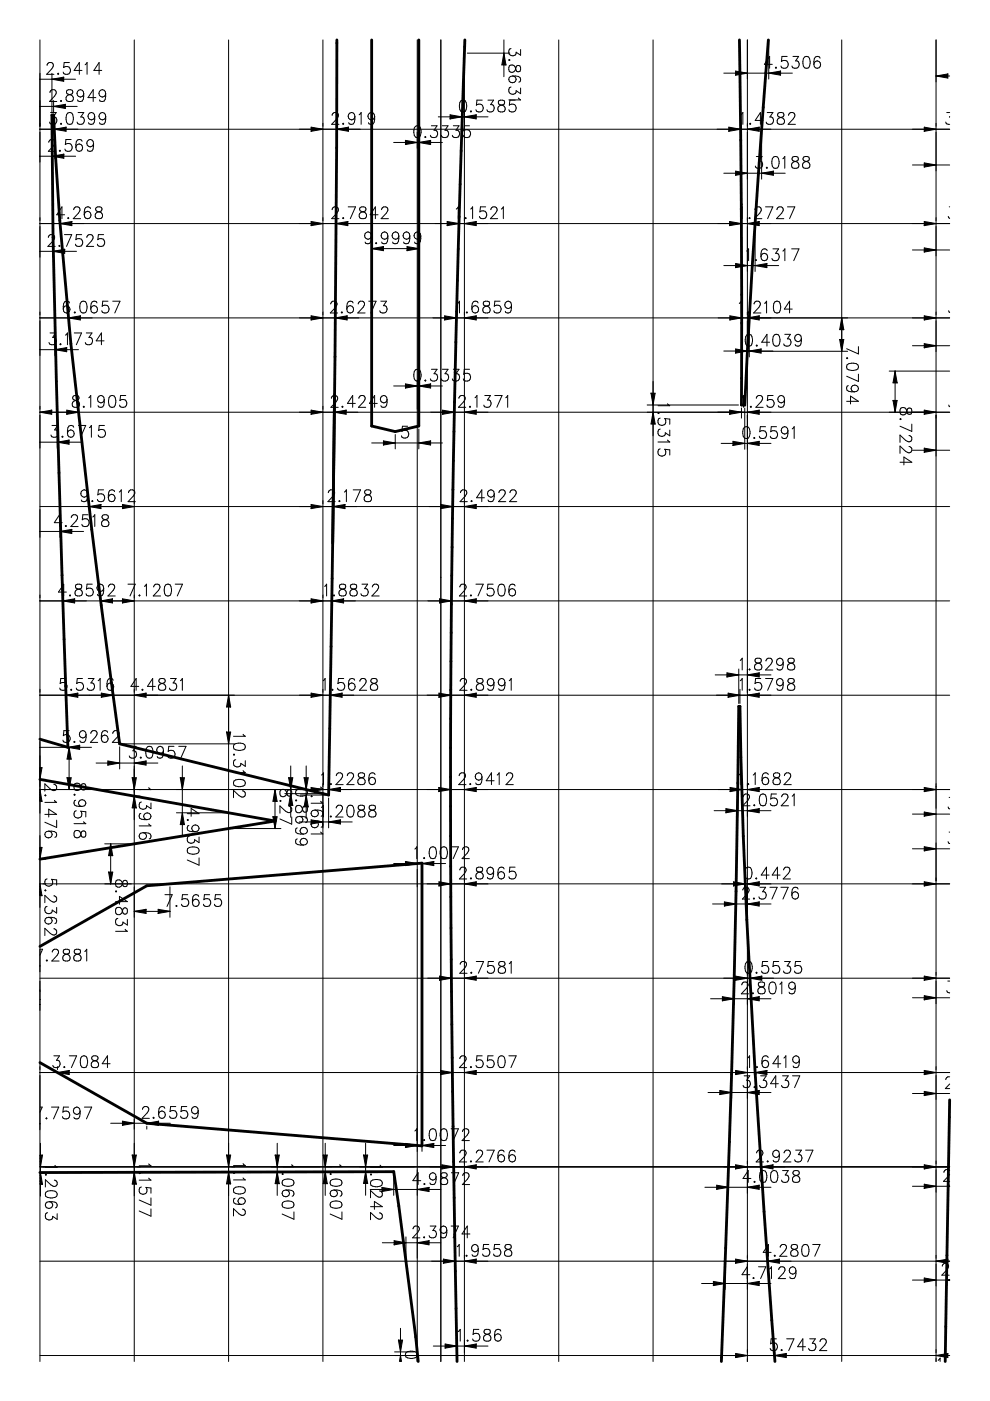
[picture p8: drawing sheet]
<svg xmlns="http://www.w3.org/2000/svg" width="210mm" height="297mm" viewBox="0 0 210 297" stroke-linecap="round" stroke-linejoin="round" font-family="sans-serif">
<g fill="none" stroke="#000" stroke-width=".21">
<path d="M8.5 16.8h7.5M8.5 16.8h.1M8.5 8.5v280.2M10 13.9l.2-.5 .7-.1a.63 .63 0 0 1 .3 .9l-1.3 1.6h1.5M10.6 19.6l.2-.5 .7-.1a.62 .62 0 0 1 .3 1l-1.3 1.5h1.5M11 16.8l2.5-.4v.8zM11 15.5v8.3M11.6 16.8l1.8-.3v.6zM12.1 16.8l1.2-.2v.4zM12.3 15.5v.3l-.1-.1zM13.2 16.8h-.5M13.2 16.8h.1"/>
<path d="M13.5 16.4l-.3 .4M14.2 19.1a.5 .5 0 0 0 .2 .9 .9 .9 0 0 1 1 .4 .9 .9 0 0 1-.1 1 .92 .92 0 0 1-1.3-.4 1.19 1.19 0 0 1 1.3-1.1l.1-.5a.8 .8 0 0 0-1.2-.3zM14.7 13.3h-1.1l-.1 1a.83 .83 0 0 1 1.2 0 .83 .83 0 0 1-.1 1.3 .83 .83 0 0 1-1.2-.3M17.4 14.9h-1.7l1.1-1.6v2.5M17.8 19.9a1.28 1.28 0 0 1-.7 1.6l-.5-.1-.2-.2M18 13.7l.5-.4v2.5M21.6 14.9h-1.7l1.1-1.6v2.5M22.4 19.9a1.28 1.28 0 0 1-.6 1.6l-.6-.1-.1-.2M28.5 8.5v280.2M48.5 8.5v280.2M68.5 8.5v280.2M88.5 8.5v280.2"/>
<path d="M93.5 8.5v280.2M98.5 8.5v280.2M99.1 11.3h9M106.8 8.5v7.8M106.8 11.3l.5 2.5h-.9zM106.8 11.8l.3 1.9h-.6zM106.8 12.4l.2 1.2h-.3zM106.8 12.9v.6zM106.8 13.5l.5 .3M108 14a.77 .77 0 0 1 .8-.2 .77 .77 0 0 1 .5 .6l.1 .5a.53 .53 0 0 0 .9 .2 .82 .82 0 0 0-.3-1.2l-.5 .1-.1 .2a.9 .9 0 0 1-.4 1 .9 .9 0 0 1-1-.1zM108 12.6l.1 .1-.1 .1zM108.4 10.3a.79 .79 0 0 0-.2 1.4 .79 .79 0 0 0 1.2-.6l1 .6v-1.2"/>
<path d="M108.4 18.4a.79 .79 0 0 0-.2 1.4 .79 .79 0 0 0 1.2-.6l1 .7v-1.2M108.7 16.1a1.27 1.27 0 0 1 1.7 .7l-.1 .5-.3 .1M118.5 8.5v280.2M138.5 8.5v280.2M153.5 15.5h14.5M156 15.1l2.5 .4-2.5 .4zM156.1 15.8l-.1 .1M156.1 15.2l1.8 .3-1.8 .3zM156.2 15.7l-.1 .1M156.2 15.4l1.2 .1-1.2 .2zM156.3 15.5l-.1 .2M156.3 15.5h.5z"/>
<path d="M158.5 8.5v280.2M163 15.5l2.5-.4v.8zM163 8.5v8.3M163.5 15.5l1.9-.3v.6zM163.7 13.6h-1.6l1.1-1.6v2.5M164.1 15.5l1.2-.1v.3zM164.5 14.2v.3l-.1-.1zM164.6 15.5h.6zM165.5 15.1l-.3 .4M166.9 12h-1.1l-.1 1a.83 .83 0 0 1 1.2 0 .83 .83 0 0 1-.1 1.3 .83 .83 0 0 1-1.2-.3M168.1 12h1.2l-.6 .9a.79 .79 0 0 1 .6 1.3 .79 .79 0 0 1-1.4-.2M170.6 12.1a.7 .7 0 0 1 1.1 .3 2.25 2.25 0 0 1-.2 2 .77 .77 0 0 1-1.2-.4 2.21 2.21 0 0 1 .3-1.9z"/>
<path d="M173.9 12.3a.65 .65 0 0 0-1-.2l-.2 .3-.1 1.2M178.5 8.5v280.2M198.5 16.1h2.8M198.5 8.5v280.2M199 16.1l1.9-.3v.6zM199.6 16.1l1.2-.1v.3zM200.7 16.1h-.6M200.7 16.1h.1M201 15.7l-2.5 .4M201 15.7v.9l-2.5-.5M201 15.7l-.3 .4M8.5 33.1h7.5"/>
<path d="M8.5 33.1h.1M8.5 22.6h7.9M8.5 27.4h192.8M8.5 27.4h.1M8.5 22.6h.1M10.4 30.2l.2-.5 .6-.1a.63 .63 0 0 1 .4 .9l-1.3 1.6h1.5M10.7 23.9h1.2l-.6 .9a.79 .79 0 0 1 .6 1.3 .79 .79 0 0 1-1.4-.2M11 33.1l2.5-.4v.9zM11 28v6.4M11.4 22.6l2.5-.5v.9zM11.4 21.3v2.5M11.5 27.4l2.5-.4v.8z"/>
<path d="M11.5 26.2v.6M11.6 33.1l1.8-.3v.6zM11.9 22.6l1.9-.3v.6zM12.1 27.4l1.8-.3v.6zM12.1 33.1l1.2-.1v.3zM12.5 22.6l1.2-.2v.3zM12.6 27.4l1.2-.2v.4zM12.7 31.9v.2l-.1-.1zM12.9 21.3v.2l-.1-.1zM13 26.1v.3l-.2-.1zM13 22.6h.6zM13.2 33.1h-.5"/>
<path d="M13.2 33.1h.1M13.5 32.7l-.3 .4M13.7 27.4h.1M13.7 27.4h-.5M13.9 22.1l-.3 .4M14 27l-.3 .4M14.4 24a.7 .7 0 0 1 1 .3 2.25 2.25 0 0 1-.2 2 .77 .77 0 0 1-1.1-.4 2.21 2.21 0 0 1 .3-1.9zM15.1 29.6h-1.1l-.1 1.1a.83 .83 0 0 1 1.2-.1 .83 .83 0 0 1-.1 1.3 .83 .83 0 0 1-1.2-.3M16.6 23.9h1.2l-.7 .9a.79 .79 0 0 1 .6 1.3 .79 .79 0 0 1-1.4-.2M17.4 30a.65 .65 0 0 0-1-.3l-.2 .4-.1 1.2M19.8 30.4a1.28 1.28 0 0 1-.6 1.7l-.6-.1-.1-.3M20.1 24.7a1.28 1.28 0 0 1-.7 1.7l-.5-.1-.1-.3"/>
<path d="M20.3 20.7h-1.6l1.1-1.7v2.5M22.4 24.7a1.28 1.28 0 0 1-.6 1.7l-.6-.1-.1-.3M66 27l2.5 .4-2.5 .4zM66.1 27.1l1.8 .3-1.8 .3zM66.2 27.2l1.2 .2-1.2 .2zM66.3 27.4h.1M66.3 27.4l-.3 .4M66.8 27.4h-.5M70.4 24.5l.3-.5 .6-.1a.63 .63 0 0 1 .3 .9l-1.3 1.6h1.6M71.4 27.4l2.5-.4v.8zM71.4 26.2v.6M71.9 27.4l1.9-.3v.6z"/>
<path d="M72.5 27.4l1.2-.2v.4zM72.8 26.1v.3l-.1-.1zM73.6 27.4h.1M73.6 27.4h-.6M73.8 27.1l-.2 .3M73.9 27l-.1 .1M75.2 24.7a1.28 1.28 0 0 1-.6 1.7l-.6-.1-.1-.3M76.2 24.3l.4-.4v2.5M79.4 24.7a1.28 1.28 0 0 1-.6 1.7l-.6-.1-.1-.3M83.5 30.2h10.3M86 29.8l2.5 .4-2.5 .4zM86.1 29.9l1.8 .3-1.8 .3z"/>
<path d="M86.2 30.1l1.2 .1-1.2 .2zM86.3 30.2h.1M86.3 30.2l-.3 .4M86.8 30.2h-.5M88.1 26.8a.7 .7 0 0 1 1.1 .3 2.25 2.25 0 0 1-.2 2 .77 .77 0 0 1-1.2-.4 2.2 2.2 0 0 1 .3-1.9zM88.8 30.2l2.5-.4v.8zM88.8 28v3.5M89.3 30.2l1.9-.3v.6zM89.9 30.2l1.2-.1v.3zM90.2 28.9v.3l-.1-.1zM91 30.2h.1M91 30.2h-.6"/>
<path d="M91.3 29.8l-.3 .4M91.5 26.7h1.2l-.7 .9a.79 .79 0 0 1 .6 1.3 .79 .79 0 0 1-1.4-.2M92.9 24.8h10.6M93.8 26.7h1.2l-.6 .9a.79 .79 0 0 1 .6 1.3 .79 .79 0 0 1-1.4-.2M95.4 24.3l2.5 .5-2.5 .4zM95.5 24.5l1.9 .3-1.9 .3zM95.6 24.6l1.2 .2-1.2 .1zM95.7 24.8l-.3 .4M95.7 24.8h.6zM96.1 26.7h1.2l-.6 .9a.79 .79 0 0 1 .6 1.3 .79 .79 0 0 1-1.4-.2M97.7 21.4a.7 .7 0 0 1 1.1 .3 2.25 2.25 0 0 1-.2 1.9 .77 .77 0 0 1-1.1-.3 2.2 2.2 0 0 1 .2-1.9zM97.9 23.5v3.3"/>
<path d="M98.5 24.8l2.5-.5v.9zM99 24.8l1.9-.3v.6zM99.5 26.7h-1.1l-.1 1a.83 .83 0 0 1 1.3 0 .83 .83 0 0 1-.2 1.3 .83 .83 0 0 1-1.2-.3M99.6 24.8l1.2-.2v.3zM99.9 23.5v.2l-.2-.1zM100.1 24.8h.6zM101 24.3l-.3 .5M102.2 21.2h-1.1l-.1 1.1a.83 .83 0 0 1 1.3 0 .83 .83 0 0 1-.2 1.2 .83 .83 0 0 1-1.2-.2M103.5 21.2h1.2l-.7 1a.79 .79 0 0 1 .6 1.2 .79 .79 0 0 1-1.4-.1M105.8 21.4a.5 .5 0 0 0 .2 .8 .9 .9 0 0 1 1 .4 .9 .9 0 0 1-.1 1 .92 .92 0 0 1-1.3-.3 1.19 1.19 0 0 1 1.3-1.2l.1-.5a.8 .8 0 0 0-1.2-.2zM109.2 21.2h-1.1l-.1 1.1a.83 .83 0 0 1 1.2 0 .83 .83 0 0 1-.1 1.2 .83 .83 0 0 1-1.2-.2M109.9 20.8l.5 .4h-2.5"/>
<path d="M153.5 36.7h13M154.5 27l2.5 .4-2.5 .4zM154.6 27.1l1.9 .3-1.9 .3zM154.7 27.2l1.2 .2-1.2 .2zM154.8 27.4h.1M154.8 27.4l-.3 .4M155.4 27.4h-.6M156 36.3l2.5 .4-2.5 .5zM156.1 36.4l1.8 .3-1.8 .3zM156.1 37l-.1 .2M156.2 36.6l1.2 .1-1.2 .2zM156.2 36.9l-.1 .1"/>
<path d="M156.3 36.7h.1M156.3 36.7l-.1 .2M156.8 36.7h-.5M157 26.2v.6M157.1 24.3l.4-.4v2.5M158.5 27.4l2.5-.4v.8zM159 27.4l1.9-.3v.6zM159.1 26.1v.3l-.2-.1zM159.6 27.4l1.2-.2v.4zM160.4 33.2h1.2l-.7 .9a.79 .79 0 0 1 .6 1.3 .79 .79 0 0 1-1.4-.2M160.7 27.4h.1M160.7 27.4h-.6"/>
<path d="M161 27l-.3 .4M161.5 36.7l2.5-.4v.9zM161.5 28v10M161.8 25.5h-1.7l1.1-1.6v2.5M162 36.7l1.9-.3v.6zM162.6 36.7l1.2-.1v.3zM162.6 35.5v.2l-.1-.1zM162.7 23.9h1.2l-.7 .9a.79 .79 0 0 1 .6 1.3 .79 .79 0 0 1-1.3-.2M163.1 36.7h.6M163.7 36.7h.1M164 36.3l-.3 .4M164 33.3a.7 .7 0 0 1 1.1 .4 2.25 2.25 0 0 1-.2 1.9 .77 .77 0 0 1-1.2-.4 2.2 2.2 0 0 1 .3-1.9z"/>
<path d="M165 24a.5 .5 0 0 0 .2 .8 .9 .9 0 0 1 1 .4 .9 .9 0 0 1-.1 1.1 .92 .92 0 0 1-1.3-.4 1.19 1.19 0 0 1 1.3-1.2l.1-.5a.8 .8 0 0 0-1.2-.2zM166 33.7l.4-.5v2.5M167.2 24.5l.2-.5 .7-.1a.62 .62 0 0 1 .3 .9l-1.3 1.6h1.5M168.1 33.3a.5 .5 0 0 0 .2 .8 .9 .9 0 0 1 .9 .5 .9 .9 0 0 1 0 1 .92 .92 0 0 1-1.4-.4 1.2 1.2 0 0 1 1.4-1.2l.1-.4a.8 .8 0 0 0-1.2-.3zM170.4 33.3a.5 .5 0 0 0 .2 .8 .9 .9 0 0 1 1 .5 .9 .9 0 0 1-.1 1 .92 .92 0 0 1-1.3-.4 1.19 1.19 0 0 1 1.3-1.2l.1-.4a.8 .8 0 0 0-1.2-.3zM193.5 35h7.8M196 34.5l2.5 .5-2.5 .4zM196 27l2.5 .4-2.5 .4zM196.1 34.7l1.8 .3-1.8 .3zM196.1 27.1l1.8 .3-1.8 .3zM196.2 35.1l-.2 .3M196.2 34.8l1.2 .2-1.2 .1z"/>
<path d="M196.2 27.2l1.2 .2-1.2 .2zM196.2 27.6l-.2 .2M196.3 35l-.1 .1M196.3 27.4h.1M196.3 35h.1M196.3 27.4l-.1 .2M196.8 35h-.5M196.8 27.4h-.5M200.5 25.9a.62 .62 0 0 0 .8 .5M200.7 23.9h.6M201.3 24.7v.1M8.5 53.3h7.7"/>
<path d="M8.5 47.4h192.8M8.5 47.4h.1M8.5 53.3h.1M10.3 50.3l.2-.4 .6-.2a.62 .62 0 0 1 .4 1l-1.3 1.5h1.5M11.2 53.3l2.5-.5v.9zM11.2 48v6.5M11.8 53.3l1.8-.3v.6zM12.3 53.3l1.2-.2v.3zM12.6 52v.2l-.1-.1zM12.7 46.2v.6M12.7 47.4l2.5-.4v.8zM12.9 53.3h.5z"/>
<path d="M13.3 47.4l1.8-.3v.6zM13.7 49.7h1.5l-1.1 2.5M13.7 45.5h-1.7l1.1-1.6v2.5M13.7 52.8l-.3 .5M13.8 47.4l1.2-.2v.4zM14.5 46.1v.3l-.1-.1zM14.9 47.4h.1M14.9 47.4h-.5M15.2 47l-.3 .4M15.6 44.5l.3-.5 .6-.1a.63 .63 0 0 1 .4 .9l-1.4 1.6h1.6M17.3 49.7h-1.1l-.1 1.1a.83 .83 0 0 1 1.2 0 .83 .83 0 0 1-.1 1.2 .83 .83 0 0 1-1.2-.2M18.4 50.3l.3-.4 .6-.2a.62 .62 0 0 1 .3 1l-1.3 1.5h1.6"/>
<path d="M19.2 44.2a.65 .65 0 0 0-1-.2l-.2 .3-.1 1.2M20.4 44a.5 .5 0 0 0 .2 .8 .9 .9 0 0 1 1 .4 .9 .9 0 0 1-.1 1.1 .92 .92 0 0 1-1.3-.4 1.19 1.19 0 0 1 1.3-1.2l.1-.5a.8 .8 0 0 0-1.2-.2zM22 49.7h-1.1l-.2 1.1a.83 .83 0 0 1 1.3 0 .83 .83 0 0 1-.1 1.2 .83 .83 0 0 1-1.3-.2M66 47l2.5 .4-2.5 .4zM66.1 47.1l1.8 .3-1.8 .3zM66.2 47.2l1.2 .2-1.2 .2zM66.3 47.4h.1M66.3 47.4l-.3 .4M66.8 47.4h-.5M70.4 44.5l.3-.5 .6-.1a.62 .62 0 0 1 .4 .9l-1.4 1.6h1.6M71.3 47.4l2.5-.4v.8zM71.3 46.2v.6"/>
<path d="M71.8 47.4l1.9-.3v.6zM72.4 47.4l1.2-.2v.4zM72.8 46.1v.3l-.1-.1zM73.5 47.4h.1M73.5 47.4h-.6M73.8 47l-.3 .4M73.8 43.9h1.6l-1.1 2.5M76.4 44a.5 .5 0 0 0 .2 .8 .9 .9 0 0 1 .9 .4 .9 .9 0 0 1 0 1.1 .92 .92 0 0 1-1.3-.4 1.2 1.2 0 0 1 1.3-1.2l.1-.5a.8 .8 0 0 0-1.2-.2zM78.7 50a1.28 1.28 0 0 1-.6 1.7l-.6-.1-.1-.3M78.8 52.7h10M78.8 48v6M79.3 52.7l1.9-.3v.6z"/>
<path d="M79.8 51.4v.3l-.2-.1zM79.9 52.7l1.2-.1v.3zM80.2 45.5h-1.7l1.1-1.6v2.5M80.4 52.7h.6zM80.9 44.5l.3-.5 .6-.1a.63 .63 0 0 1 .3 .9l-1.3 1.6h1.6M81.3 52.3v.9l-2.5-.5M81.3 52.3l-2.5 .4M81.3 52.3l-.3 .4M82.2 50a1.28 1.28 0 0 1-.6 1.7l-.6-.1-.1-.3M84.6 50a1.28 1.28 0 0 1-.7 1.7l-.5-.1-.2-.3M86.4 52.4l1.8 .3-1.8 .3zM86.5 52.6l1.2 .1-1.2 .2z"/>
<path d="M86.6 52.7l-.3 .5M86.6 52.7h.5zM86.9 50a1.28 1.28 0 0 1-.6 1.7l-.6-.1-.1-.3M88.8 48v6M88.8 52.7l-2.5 .5M88.8 52.7l-2.5-.4v.9M89.2 50a1.28 1.28 0 0 1-.6 1.7l-.6-.1-.1-.3M94.8 47l2.5 .4-2.5 .4zM94.9 47.1l1.9 .3-1.9 .3zM95 47.2l1.2 .2-1.2 .2zM95.1 47.4h.1M95.1 47.4l-.3 .4"/>
<path d="M95.7 47.4h-.6M96.7 44.3l.5-.4v2.5M97.3 46.2v.6M98.5 47.4l2.5-.4v.8zM98.7 46.1v.3l-.1-.1zM99 47.4l1.9-.3v.6zM99.6 47.4l1.2-.2v.4zM99.8 44.3l.4-.4v2.5M100.7 47.4h.1M100.7 47.4h-.6M101 47l-.3 .4M103 43.9h-1.1l-.2 1a.83 .83 0 0 1 1.3 0 .83 .83 0 0 1-.1 1.3 .83 .83 0 0 1-1.3-.3"/>
<path d="M104.1 44.5l.2-.5 .7-.1a.62 .62 0 0 1 .3 .9l-1.3 1.6h1.5M106.3 44.3l.4-.4v2.5M153.5 56.3h11.6M154.7 47l2.5 .4-2.5 .4zM154.8 47.1l1.8 .3-1.8 .3zM154.8 47.7l-.1 .1M154.9 47.2l1.2 .2-1.2 .2zM154.9 47.6l-.1 .1M155 47.4h.1M155 47.4l-.1 .2M155.5 47.4h-.5M156 55.9l2.5 .4-2.5 .4z"/>
<path d="M156.1 56l1.8 .3-1.8 .3zM156.1 56.6l-.1 .1M156.2 56.2l1.2 .1-1.2 .2zM156.2 56.5l-.1 .1M156.3 56.3h.1M156.3 56.3l-.1 .2M156.8 56.3h-.5M156.9 44.3l.5-.4v2.5M157.2 46.2v.6M158.3 53.2l.4-.4v2.5M158.5 47.4l2.5-.4v.8zM158.9 46.1v.3l-.1-.1z"/>
<path d="M159 47.4l1.9-.3v.6zM159.6 47.4l1.2-.2v.4zM160.1 44.5l.2-.5 .7-.1a.62 .62 0 0 1 .3 .9l-1.3 1.6h1.5M160.1 56.3l2.5-.4v.8zM160.1 48v9.6M160.3 55v.3l-.1-.1zM160.6 56.3l1.9-.3v.6zM160.7 47.4h.1M160.7 47.4h-.6M161 47l-.3 .4M161.2 56.3l1.2-.1v.3zM162.3 56.3h-.6"/>
<path d="M162.3 56.3h.1M162.3 43.9h1.6l-1.1 2.5M162.6 55.9l-.3 .4M162.7 53.1a.65 .65 0 0 0-1-.2l-.3 .3-.1 1.2M163.9 52.8h1.2l-.7 .9a.79 .79 0 0 1 .6 1.3 .79 .79 0 0 1-1.3-.2M164.7 44.5l.3-.5 .6-.1a.63 .63 0 0 1 .4 .9l-1.4 1.6h1.6M166 53.2l.4-.4v2.5M167 43.9h1.5l-1.1 2.5M167.9 52.8h1.5l-1.1 2.5M193.5 53h7.8M196 47l2.5 .4-2.5 .4zM196 52.6l2.5 .4-2.5 .4z"/>
<path d="M196.1 47.1l1.8 .3-1.8 .3zM196.1 52.7l1.8 .3-1.8 .3zM196.2 47.2l1.2 .2-1.2 .2zM196.2 52.8l1.2 .2-1.2 .2zM196.2 53.2l-.2 .2M196.2 47.6l-.2 .2M196.3 47.4h.1M196.3 53h.1M196.3 53l-.1 .2M196.3 47.4l-.1 .2M196.8 53h-.5M196.8 47.4h-.5"/>
<path d="M201 45.9l.3 .4M201.3 43.9h.1M8.5 67.4h192.8M8.5 74.1h8.1M8.5 67.4h.1M8.5 74.1h.1M10.6 70.6h1.2l-.6 .9a.79 .79 0 0 1 .6 1.3 .79 .79 0 0 1-1.4-.2M11.6 74.1l2.5-.4v.9zM11.6 68v7.4M12.2 74.1l1.8-.3v.6zM12.7 74.1l1.2-.1v.3zM12.8 72.9v.2l-.1-.1z"/>
<path d="M13.3 74.1h.5zM13.9 71.1l.4-.5v2.5M14.1 73.7l-.3 .4M14.5 67.4l2.5-.4v.8zM14.5 66.2v.6M14.7 64.2a.65 .65 0 0 0-1-.2l-.2 .3-.1 1.2M15.1 67.4l1.8-.3v.6zM15.6 67.4l1.2-.2v.4zM15.7 70.6h1.6l-1.1 2.5M15.9 66.1v.3l-.2-.1zM16.2 67.4h.5zM17 67l-.3 .4"/>
<path d="M17.3 64a.7 .7 0 0 1 1 .3 2.25 2.25 0 0 1-.2 2 .77 .77 0 0 1-1.1-.4 2.21 2.21 0 0 1 .3-1.9zM18.3 70.6h1.2l-.6 .9a.79 .79 0 0 1 .6 1.3 .79 .79 0 0 1-1.4-.2M20.6 64.2a.65 .65 0 0 0-1-.2l-.3 .3-.1 1.2M22.1 72.3h-1.7l1.1-1.7v2.5M22.9 63.9h-1.1l-.1 1a.83 .83 0 0 1 1.2 0 .83 .83 0 0 1-.1 1.3 .83 .83 0 0 1-1.2-.3M23.9 63.9h1.5l-1.1 2.5M66 67l2.5 .4-2.5 .4zM66.1 67.1l1.8 .3-1.8 .3zM66.2 67.2l1.2 .2-1.2 .2zM66.3 67.4h.5zM66.3 67.4l-.3 .4M70.1 64.5l.3-.5 .6-.1a.63 .63 0 0 1 .4 .9l-1.4 1.6h1.6"/>
<path d="M71.1 67.4l2.5-.4v.8zM71.1 66.2v.6M71.6 67.4l1.9-.3v.6zM72.2 67.4l1.2-.2v.4zM72.5 66.1v.3l-.1-.1zM72.7 67.4h.6zM73.6 67l-.3 .4M74.9 64.2a.65 .65 0 0 0-1-.2l-.3 .3-.1 1.2M76 64.5l.2-.5 .6-.1a.63 .63 0 0 1 .4 .9l-1.3 1.6h1.5M78.2 63.9h1.5l-1.1 2.5M80.7 63.9h1.2l-.6 .9a.79 .79 0 0 1 .6 1.3 .79 .79 0 0 1-1.4-.2M88.1 78.4a.7 .7 0 0 1 1.1 .4 2.25 2.25 0 0 1-.2 1.9 .77 .77 0 0 1-1.2-.4 2.2 2.2 0 0 1 .3-1.9z"/>
<path d="M91.5 78.3h1.2l-.7 .9a.79 .79 0 0 1 .6 1.3 .79 .79 0 0 1-1.4-.2M93.8 78.3h1.2l-.6 .9a.79 .79 0 0 1 .6 1.3 .79 .79 0 0 1-1.4-.2M94.3 67l2.5 .4-2.5 .4zM94.4 67.1l1.8 .3-1.8 .3zM94.5 67.2l1.2 .2-1.2 .2zM94.6 67.4l-.3 .4M94.6 67.4h.5zM96.1 78.3h1.2l-.6 .9a.79 .79 0 0 1 .6 1.3 .79 .79 0 0 1-1.4-.2M96.8 66.2v.6M97 64.3l.4-.4v2.5M98.5 67.4l2.5-.4v.8zM99 66.1v.3l-.1-.1z"/>
<path d="M99 67.4l1.9-.3v.6zM99.5 78.3h-1.1l-.1 1.1a.83 .83 0 0 1 1.3 0 .83 .83 0 0 1-.2 1.2 .83 .83 0 0 1-1.2-.3M99.6 67.4l1.2-.2v.4zM100.1 67.4h.6zM101 67l-.3 .4M101.4 64.2a.65 .65 0 0 0-1-.2l-.3 .3-.1 1.2M102.6 64a.5 .5 0 0 0 .2 .8 .9 .9 0 0 1 1 .4 .9 .9 0 0 1-.1 1.1 .92 .92 0 0 1-1.3-.4 1.19 1.19 0 0 1 1.3-1.2l.1-.5a.8 .8 0 0 0-1.2-.2zM106 63.9h-1.1l-.1 1a.83 .83 0 0 1 1.2 0 .83 .83 0 0 1-.1 1.3 .83 .83 0 0 1-1.2-.3M108.4 64.7a1.28 1.28 0 0 1-.6 1.7l-.6-.1-.1-.3M153.5 74.4h10.4M154.8 67l2.5 .4-2.5 .4zM154.9 67.1l1.8 .3-1.8 .3z"/>
<path d="M155 67.2l1.2 .2-1.2 .2zM155.1 67.4l-.3 .4M155.1 67.4h.5zM156 74l2.5 .4-2.5 .5zM156.1 74.1l1.8 .3-1.8 .3zM156.1 74.7l-.1 .2M156.2 74.3l1.2 .1-1.2 .2zM156.2 74.6l-.1 .1M156.3 74.4h.1M156.3 74.4l-.1 .2M156.7 64.3l.5-.4v2.5M156.8 74.4h-.5"/>
<path d="M157.3 66.2v.6M158.3 71a.7 .7 0 0 1 1.1 .4 2.25 2.25 0 0 1-.2 1.9 .77 .77 0 0 1-1.1-.4 2.21 2.21 0 0 1 .2-1.9zM158.5 67.4l2.5-.4v.8zM158.7 66.1v.3l-.1-.1zM158.9 74.4l2.5-.4v.9zM158.9 68v7.7M159 67.4l1.9-.3v.6zM159.1 74.5h20.6M159.4 74.4l1.9-.3v.6zM159.6 67.4l1.2-.2v.4zM159.9 64.5l.2-.5 .7-.1a.62 .62 0 0 1 .3 .9l-1.3 1.6h1.5M160 74.4l1.2-.1v.3z"/>
<path d="M160.1 67.4h.6zM160.5 73.2v.2l-.2-.1zM161 67l-.3 .4M161.1 74.4h-.6M161.1 74.4h.1M161.4 74l-.3 .4M162.1 64.3l.4-.4v2.5M163.2 72.6h-1.7l1.1-1.7v2.5M164.2 71a.7 .7 0 0 1 1.1 .4 2.25 2.25 0 0 1-.2 1.9 .77 .77 0 0 1-1.2-.4 2.21 2.21 0 0 1 .3-1.9zM164.3 64a.7 .7 0 0 1 1.1 .3 2.25 2.25 0 0 1-.2 2 .77 .77 0 0 1-1.1-.4 2.21 2.21 0 0 1 .2-1.9zM166.4 70.9h1.2l-.7 .9a.79 .79 0 0 1 .6 1.3 .79 .79 0 0 1-1.3-.2M168 65.5h-1.7l1.1-1.6v2.5"/>
<path d="M169.9 71.7a1.28 1.28 0 0 1-.6 1.7l-.6-.1-.1-.3M178 72h.9l-.4 2.5zM178 72l.5 .3M178.2 72.1h.6l-.3 1.8zM178.3 72.2h.3l-.1 1.2zM178.5 69.6h.1M178.5 72.3v.5M178.5 72.3h.1M178.5 67.4l.4 2.5h-.9zM178.5 68l.3 1.8h-.6zM178.5 68.5l.1 1.2h-.3zM178.5 69.1v.5"/>
<path d="M178.5 69.6l.4 .3M179.6 77.3a2.02 2.02 0 0 1 2.3 0 .7 .7 0 0 1-.4 1.1 2.25 2.25 0 0 1-1.9-.2zM179.6 75.8l.1 .1-.1 .1zM182 73.5v1.5l-2.5-1.1M182 79.3v1.6l-2.5-1.1M188.5 78.7h12.8M189.8 78.7v8.7M189.8 78.7l.4 2.5M189.8 78.7l-.5 2.5h.9M189.8 79.2l.3 1.9h-.6zM189.8 79.8l.1 1.2h-.3zM193.5 73.3h7.8"/>
<path d="M196 67l2.5 .4-2.5 .4zM196 72.9l2.5 .4-2.5 .4zM196.1 67.1l1.8 .3-1.8 .3zM196.1 73l1.8 .3-1.8 .3zM196.2 67.2l1.2 .2-1.2 .2zM196.2 73.1l1.2 .2-1.2 .2zM196.2 67.6l-.2 .2M196.3 67.4h.5zM196.3 73.3h.1M196.3 73.3l-.3 .4M196.3 67.4l-.1 .2M196.8 73.3h-.5"/>
<path d="M201.1 65.9l.2 .4M8.5 87.4h192.8M8.5 93.7h8.6M8.5 93.7h.1M9 87.4l1.9-.3v.6zM9.6 87.4l1.2-.2v.4zM10.7 87.4h-.6M10.7 87.4h.1M11 87l-2.5 .4M11 87v.8l-2.5-.4M11 87l-.3 .4M11 90.2h1.2l-.6 1a.79 .79 0 0 1 .6 1.2 .79 .79 0 0 1-1.4-.2"/>
<path d="M12.1 88v7M12.1 93.7l2.5-.4v.9zM12.7 93.7l1.8-.2v.5zM13.2 93.7l1.2-.1v.3zM13.2 92.5v.2l-.1-.1zM13.8 93.7l.5 .1zM14.2 87l2.5 .4-2.5 .4zM14.3 87.1l1.8 .3-1.8 .3zM14.4 87.2l1.2 .2-1.2 .2zM14.5 87.4h.1M14.5 87.4l-.3 .4M14.6 93.3l-.3 .4"/>
<path d="M15 87.4h-.5M15.5 84a.5 .5 0 0 0 .3 .8 .9 .9 0 0 1 .9 .4 .9 .9 0 0 1-.1 1.1 .92 .92 0 0 1-1.3-.4 1.2 1.2 0 0 1 1.3-1.2l.1-.5a.8 .8 0 0 0-1.2-.2zM15.6 90.6a.65 .65 0 0 0-1-.3l-.2 .4-.1 1.2M16.6 90.2h1.6l-1.1 2.5M16.7 86.1v.7M17.8 86.1v.3l-.2-.1zM18.8 84.3l.4-.4v2.5M19 90.7l.4-.5v2.5M22.1 84.7a1.28 1.28 0 0 1-.6 1.7l-.6-.1-.1-.3M22.1 90.2h-1.1l-.1 1.1a.83 .83 0 0 1 1.3 0 .83 .83 0 0 1-.2 1.2 .83 .83 0 0 1-1.2-.3M23.4 84a.7 .7 0 0 1 1 .3 2.25 2.25 0 0 1-.2 2 .77 .77 0 0 1-1.1-.4 2.21 2.21 0 0 1 .3-1.9zM26.7 83.9h-1.1l-.2 1a.83 .83 0 0 1 1.3 0 .83 .83 0 0 1-.1 1.3 .83 .83 0 0 1-1.3-.3"/>
<path d="M66 87l2.5 .4-2.5 .4zM66.1 87.1l1.8 .3-1.8 .3zM66.2 87.2l1.2 .2-1.2 .2zM66.3 87.4h.1M66.3 87.4l-.3 .4M66.8 87.4h-.5M70.3 84.5l.2-.5 .6-.1a.62 .62 0 0 1 .4 .9l-1.3 1.6h1.5M70.9 87.4l2.5-.4v.8zM70.9 86.1v.7M71.4 87.4l1.9-.3v.6zM72 87.4l1.2-.2v.4zM72.6 86.1v.3l-.1-.1z"/>
<path d="M73.1 87.4h.1M73.1 87.4h-.6M73.4 87l-.3 .4M75.3 85.5h-1.6l1.1-1.6v2.5M76.1 84.5l.2-.5 .7-.1a.62 .62 0 0 1 .3 .9l-1.3 1.6h1.5M78.8 93.9h15M80 85.5h-1.7l1.1-1.6v2.5M81.3 93.5l2.5 .4-2.5 .5zM81.4 93.6l1.8 .3-1.8 .3zM81.5 93.8l1.2 .1-1.2 .2zM81.6 93.9l-.3 .5M81.6 93.9h.1"/>
<path d="M82.1 84.7a1.28 1.28 0 0 1-.7 1.7l-.5-.1-.1-.3M82.1 93.9h-.5M83.5 81.8h10.3M83.8 92.1v3.1M86 81.4l2.5 .4-2.5 .5zM86.1 81.5l1.8 .3-1.8 .3zM86.2 81.7l1.2 .1-1.2 .2zM86.3 81.8h.1M86.3 81.8l-.3 .5M86.4 90.4h-1.1l-.1 1a.83 .83 0 0 1 1.3 0 .83 .83 0 0 1-.2 1.3 .83 .83 0 0 1-1.2-.3M86.8 81.8h-.5M88.8 93.9l2.5-.4v.9z"/>
<path d="M88.8 81.8l2.5-.4v.9zM88.8 80.6v6.2M88.8 90.9v4.3M89.3 93.9l1.9-.3v.6zM89.3 81.8l1.9-.3v.6zM89.9 93.9l1.2-.1v.3zM89.9 81.8l1.2-.1v.3zM90.2 80.6v.2l-.1-.1zM91 81.8h.1M91 93.9h.1M91 93.9h-.6M91 81.8h-.6"/>
<path d="M91.3 93.5l-.3 .4M91.3 81.4l-.3 .4M93.8 87l2.5 .4-2.5 .4zM93.9 87.1l1.9 .3-1.9 .3zM94 87.2l1.2 .2-1.2 .2zM94.1 87.4l-.3 .4M94.1 87.4h.1M94.7 87.4h-.6M96.3 86.1v.7M97.3 84.5l.2-.5 .7-.1a.63 .63 0 0 1 .3 .9l-1.3 1.6h1.5M98.5 87.4l2.5-.4v.8zM99 87.4l1.9-.3v.6z"/>
<path d="M99.6 87.4l1.2-.2v.4zM99.7 86.1v.3l-.2-.1zM100.7 87.4h.1M100.7 87.4h-.6M100.7 84.3l.4-.4v2.5M101 87l-.3 .4M102.8 83.9h1.2l-.6 .9a.79 .79 0 0 1 .6 1.3 .79 .79 0 0 1-1.4-.2M104.9 83.9h1.5l-1.1 2.5M107.2 84.3l.4-.4v2.5M137.2 85.9h19.4M138 83.4h.9l-.4 2.5zM138 83.4l.5 .3"/>
<path d="M138.2 83.5h.6l-.3 1.8zM138.3 83.6h.3l-.1 1.2zM138.5 83.7v.5M138.5 83.7h.1M138.5 89.6h.1M138.5 87.4l.4 2.5h-.9zM138.5 87.9l.3 1.9h-.6zM138.5 88.5l.1 1.2h-.3zM138.5 89v.6M138.5 89.6l.4 .3M139.6 87.5l.1 .1-.1 .1zM140 88.6a.83 .83 0 0 0-.3 1.3 .83 .83 0 0 0 1.2 .1 .83 .83 0 0 0 0-1.3l1.1 .2v1.1"/>
<path d="M140 91a.79 .79 0 0 0-.2 1.4 .79 .79 0 0 0 1.3-.6l.9 .6v-1.2M140 95.2a.83 .83 0 0 0-.3 1.2 .83 .83 0 0 0 1.2 .1 .83 .83 0 0 0 0-1.2l1.1 .1v1.1M141.5 85.6l.5 .4h-2.5M141.5 93.3l.5 .4h-2.5M152.9 94h10.6M154.7 87l2.5 .4-2.5 .4zM154.8 87.1l1.9 .3-1.9 .3zM154.9 87.2l1.2 .2-1.2 .2zM155 87.4l-.3 .4M155 87.4h.1M155.4 93.6l2.5 .4-2.5 .4zM155.5 94.3l-.1 .1"/>
<path d="M155.5 93.7l1.9 .3-1.9 .3zM155.6 87.4h-.6M155.6 94.2l-.1 .1M155.6 93.9l1.2 .1-1.2 .2zM155.7 94l-.1 .2M155.7 94h.6zM157.2 86.5v2.1M157.2 84.3l.4-.4v2.5M157.8 90.6a.7 .7 0 0 1 1.1 .3 2.25 2.25 0 0 1-.2 2 .77 .77 0 0 1-1.1-.4 2.2 2.2 0 0 1 .2-1.9zM157.9 86.5v8.8M158.5 94l2.5-.4v.8zM158.5 87.4l2.5-.4v.8z"/>
<path d="M159 94l1.9-.3v.6zM159 87.4l1.9-.3v.6zM159.2 86.1v.3l-.1-.1zM159.6 94l1.2-.1v.3zM159.6 87.4l1.2-.2v.4zM159.9 92.7v.3l-.1-.1zM160.1 94h.6zM160.4 84.5l.2-.5 .6-.1a.62 .62 0 0 1 .4 .9l-1.3 1.6h1.5M160.7 87.4h.1M160.7 87.4h-.6M161 93.6l-.3 .4M161 87l-.3 .4"/>
<path d="M162.3 90.5h-1.1l-.1 1a.83 .83 0 0 1 1.2 0 .83 .83 0 0 1-.1 1.3 .83 .83 0 0 1-1.2-.3M163.9 83.9h-1.1l-.1 1a.83 .83 0 0 1 1.2 0 .83 .83 0 0 1-.1 1.3 .83 .83 0 0 1-1.2-.3M164.6 90.5h-1.1l-.1 1a.83 .83 0 0 1 1.3 0 .83 .83 0 0 1-.2 1.3 .83 .83 0 0 1-1.2-.3M166.3 84.7a1.28 1.28 0 0 1-.6 1.7l-.6-.1-.1-.3M167.1 91.3a1.28 1.28 0 0 1-.7 1.7l-.5-.1-.2-.3M168 90.9l.4-.4v2.5M179.5 85.1h2.5l-1.7-1.1v1.6M179.9 81.8a.69 .69 0 0 0-.3 1l.4 .2 1.2 .1M189.3 84.9l.5 2.5M189.3 84.9h.9l-.4 2.5M189.3 84.9l.5 .3M189.5 85h.6l-.3 1.8z"/>
<path d="M189.6 85.1h.3l-.1 1.2zM189.8 85.2v.5zM189.8 80.3v.6zM189.8 80.9l.4 .3M190.8 98h2.5l-1.7-1.1v1.7M190.9 86.6a.77 .77 0 0 1 .8-.2 .77 .77 0 0 1 .5 .7l.2 .4a.53 .53 0 0 0 .8 .2 .82 .82 0 0 0-.3-1.2l-.4 .1-.1 .3a.9 .9 0 0 1-.4 .9 .9 .9 0 0 1-1.1-.1zM190.9 88.7l.1 .2-.1 .1zM192.7 92.3l.5 .3 .1 .6a.62 .62 0 0 1-.9 .4l-1.6-1.4v1.6M192.7 94.7l.5 .2 .1 .7a.62 .62 0 0 1-.9 .3l-1.6-1.3v1.5M193.3 89.9v1.6l-2.5-1.1M193.5 95.5h7.8M196 87l2.5 .4-2.5 .4z"/>
<path d="M196 95l2.5 .5-2.5 .4zM196.1 87.1l1.8 .3-1.8 .3zM196.1 95.2l1.8 .3-1.8 .3zM196.2 87.2l1.2 .2-1.2 .2zM196.2 95.3l1.2 .2-1.2 .1zM196.2 95.6l-.2 .3M196.2 87.6l-.2 .2M196.3 87.4h.1M196.3 95.4v.1M196.3 95.5l-.1 .1M196.3 87.4l-.1 .2M196.8 95.5h-.5"/>
<path d="M196.8 87.4h-.5M201.2 85.9l.1 .3M8.5 112.7h9.2M8.5 107.4h192.8M8.5 112.7h.1M12.7 108v5.9M12.7 112.7l2.5-.5v.9zM13.2 110.8h-1.7l1.1-1.7v2.5M13.3 112.7l1.8-.3v.6zM13.8 112.7l1.2-.2v.3zM14 111.4v.2l-.2-.1zM14.9 112.7h.1"/>
<path d="M14.9 112.7h-.5M15 112.5l-.1 .2M15.1 112.4l-.1 .1M15.1 109.7l.3-.4 .6-.2a.62 .62 0 0 1 .3 1l-1.3 1.5h1.6M15.2 112.2l-.1 .2M18.6 104.7a1.28 1.28 0 0 1-.7 1.7l-.5-.1-.2-.3M18.7 109.1h-1.1l-.2 1.1a.83 .83 0 0 1 1.3 0 .83 .83 0 0 1-.1 1.2 .83 .83 0 0 1-1.3-.2M18.9 107.4l2.5-.4v.8zM18.9 106.1v.7M19.5 107.4l1.8-.3v.6zM19.6 106.1v.3l-.1-.1zM19.7 109.6l.4-.5v2.5"/>
<path d="M20 107.4l1.2-.2v.4zM21.1 107.4h-.5M21.1 107.4h.1M21.4 107l-.3 .4M21.8 109.3a.5 .5 0 0 0 .2 .8 .9 .9 0 0 1 .9 .4 .9 .9 0 0 1 0 1 .92 .92 0 0 1-1.4-.3 1.19 1.19 0 0 1 1.4-1.2l.1-.5a.8 .8 0 0 0-1.2-.2zM22 103.9h-1.1l-.2 1a.83 .83 0 0 1 1.3 0 .83 .83 0 0 1-.1 1.3 .83 .83 0 0 1-1.3-.3M24.3 104.2a.65 .65 0 0 0-1-.2l-.2 .3-.1 1.2M25.3 104.3l.4-.4v2.5M26 107l2.5 .4-2.5 .4zM26.1 107.1l1.8 .3-1.8 .3zM26.2 107.2l1.2 .2-1.2 .2zM26.3 107.4h.1"/>
<path d="M26.3 107.4l-.3 .4M26.8 107.4h-.5M27.3 104.5l.2-.5 .6-.1a.63 .63 0 0 1 .4 .9l-1.3 1.6h1.5M66 107l2.5 .4-2.5 .4zM66.1 107.1l1.8 .3-1.8 .3zM66.2 107.2l1.2 .2-1.2 .2zM66.3 107.4h.1M66.3 107.4l-.3 .4M66.8 107.4h-.5M69.6 104.5l.3-.5 .6-.1a.63 .63 0 0 1 .3 .9l-1.3 1.6h1.6M70.6 107.4l2.5-.4v.8zM70.6 106.1v.7"/>
<path d="M71.2 107.4l1.8-.3v.6zM71.7 107.4l1.2-.2v.4zM72 106.1v.3l-.1-.1zM72.8 107.4h.1M72.8 107.4h-.5M73 104.3l.4-.4v2.5M73.1 107l-.3 .4M74.9 103.9h1.5l-1.1 2.5M77.4 104a.5 .5 0 0 0 .3 .8 .9 .9 0 0 1 .9 .4 .9 .9 0 0 1-.1 1.1 .92 .92 0 0 1-1.3-.4 1.2 1.2 0 0 1 1.3-1.2l.1-.5a.8 .8 0 0 0-1.2-.2zM93.5 107l2.5 .4-2.5 .4 .3-.4M93.6 107.1l1.8 .3-1.8 .3zM93.7 107.2l1.2 .2-1.2 .2z"/>
<path d="M93.8 107.4h.1M94.3 107.4h-.5M96 106.1v.7M97.6 104.5l.3-.5 .6-.1a.63 .63 0 0 1 .4 .9l-1.4 1.6h1.6M98.5 107.4l2.5-.4v.8zM99 107.4l1.9-.3v.6zM99.6 107.4l1.2-.2v.4zM100 106.1v.3l-.1-.1zM100.7 107.4h.1M100.7 107.4h-.6M101 107l-.3 .4M102.7 105.5h-1.7l1.1-1.6v2.5"/>
<path d="M104.8 104.7a1.28 1.28 0 0 1-.6 1.7l-.6-.1-.1-.3M105.8 104.5l.2-.5 .7-.1a.63 .63 0 0 1 .3 .9l-1.3 1.6h1.5M108.1 104.5l.3-.5 .6-.1a.62 .62 0 0 1 .4 .9l-1.4 1.6h1.6M8.5 127.4h192.8M8.5 127.4h.1M13.3 126.1v.7M13.3 127.4l2.5-.4v.8zM13.9 127.4l1.8-.3v.6zM14.1 125.5h-1.7l1.1-1.6v2.5M14.4 127.4l1.2-.2v.4zM14.9 126.1v.3l-.2-.1zM15 127.4h.5z"/>
<path d="M15.8 127l-.3 .4M16.1 124a.5 .5 0 0 0 .2 .8 .9 .9 0 0 1 1 .4 .9 .9 0 0 1-.1 1.1 .92 .92 0 0 1-1.3-.4 1.19 1.19 0 0 1 1.3-1.2l.1-.5a.8 .8 0 0 0-1.2-.2zM19.6 123.9h-1.1l-.2 1a.83 .83 0 0 1 1.3 0 .83 .83 0 0 1-.1 1.3 .83 .83 0 0 1-1.3-.3M21.3 127.4l2.5-.4v.8zM21.3 126.1v.7M21.9 127.4l1.8-.3v.6zM22 124.7a1.28 1.28 0 0 1-.7 1.7l-.5-.1-.1-.3M22.4 127.4l1.2-.2v.4zM23 124.5l.2-.5 .7-.1a.63 .63 0 0 1 .3 .9l-1.3 1.6h1.5M23 127.4h.5zM23.8 127l-.3 .4M26 127l2.5 .4-2.5 .4z"/>
<path d="M26.1 127.1l1.8 .3-1.8 .3zM26.2 127.2l1.2 .2-1.2 .2zM26.3 127.4h.5zM26.3 127.4l-.3 .4M27.1 123.9h1.6l-1.1 2.5M29.6 126.1v.3l-.1-.1zM30.6 124.3l.4-.4v2.5M32.6 124.5l.2-.5 .7-.1a.62 .62 0 0 1 .3 .9l-1.3 1.6h1.5M35.2 124a.7 .7 0 0 1 1 .3 2.25 2.25 0 0 1-.2 2 .77 .77 0 0 1-1.1-.4 2.21 2.21 0 0 1 .3-1.9zM37.1 123.9h1.6l-1.1 2.5M66 127l2.5 .4-2.5 .4zM66.1 127.1l1.8 .3-1.8 .3z"/>
<path d="M66.2 127.2l1.2 .2-1.2 .2zM66.3 127.4h.5zM66.3 127.4l-.3 .4M68.8 124.3l.4-.4v2.5M70.3 127.4l2.5-.4v.8zM70.3 126.1v.7M70.8 126.1v.3l-.1-.1zM70.9 127.4l1.8-.3v.6zM71.4 127.4l1.2-.2v.4zM72 127.4h.5zM72.1 124a.5 .5 0 0 0 .2 .8 .9 .9 0 0 1 1 .4 .9 .9 0 0 1-.1 1.1 .92 .92 0 0 1-1.3-.4 1.2 1.2 0 0 1 1.3-1.2l.1-.5a.8 .8 0 0 0-1.2-.2zM72.8 127l-.3 .4"/>
<path d="M74.4 124a.5 .5 0 0 0 .2 .8 .9 .9 0 0 1 1 .4 .9 .9 0 0 1-.1 1.1 .92 .92 0 0 1-1.3-.4 1.19 1.19 0 0 1 1.3-1.2l.1-.5a.8 .8 0 0 0-1.2-.2zM76.7 123.9h1.2l-.6 .9a.79 .79 0 0 1 .6 1.3 .79 .79 0 0 1-1.4-.2M79 124.5l.2-.5 .6-.1a.62 .62 0 0 1 .4 .9l-1.3 1.6h1.5M93.2 127l2.5 .4-2.5 .4zM93.3 127.1l1.9 .3-1.9 .3zM93.4 127.2l1.2 .2-1.2 .2zM93.5 127.4l-.3 .4M93.5 127.4h.6zM95.7 126.1v.7M97.5 124.5l.2-.5 .7-.1a.63 .63 0 0 1 .3 .9l-1.3 1.6h1.5M98.5 127.4l2.5-.4v.8zM99 127.4l1.9-.3v.6z"/>
<path d="M99.6 127.4l1.2-.2v.4zM99.9 126.1v.3l-.2-.1zM100.1 127.4h.6zM100.9 123.9h1.6l-1.2 2.5M101 127l-.3 .4M104.6 123.9h-1.1l-.2 1a.83 .83 0 0 1 1.3 0 .83 .83 0 0 1-.1 1.3 .83 .83 0 0 1-1.3-.3M105.9 124a.7 .7 0 0 1 1.1 .3 2.25 2.25 0 0 1-.2 2 .77 .77 0 0 1-1.1-.4 2.21 2.21 0 0 1 .2-1.9zM109.2 124.2a.65 .65 0 0 0-1-.2l-.2 .3-.1 1.2M160.2 139.7a.5 .5 0 0 0 .2 .8 .9 .9 0 0 1 1 .4 .9 .9 0 0 1-.1 1.1 .92 .92 0 0 1-1.3-.4 1.19 1.19 0 0 1 1.3-1.2l.1-.5a.8 .8 0 0 0-1.2-.2zM167.2 139.7a.5 .5 0 0 0 .2 .8 .9 .9 0 0 1 1 .4 .9 .9 0 0 1-.1 1.1 .92 .92 0 0 1-1.3-.4 1.19 1.19 0 0 1 1.3-1.2l.1-.5a.8 .8 0 0 0-1.2-.2zM8.5 147.4h192.8M8.5 158.4h10.9"/>
<path d="M8.5 158.4h.1M8.5 147.4h.1M14 143.9h-1.1l-.1 1a.83 .83 0 0 1 1.2 0 .83 .83 0 0 1-.1 1.3 .83 .83 0 0 1-1.2-.3M14 147.4l2.5-.4v.8zM14 146.1v.7M14.4 158.4l2.5-.4v.9zM14.4 157.2v.6M14.5 147.4l1.9-.3v.6zM14.7 158.4v9M14.7 158.4l.4 2.5M14.7 158.4l-.5 2.5h.9M14.7 159l.2 1.8h-.5z"/>
<path d="M14.7 159.5l.1 1.2h-.3zM14.7 154.9h-1.1l-.2 1.1a.83 .83 0 0 1 1.3 0 .83 .83 0 0 1-.2 1.2 .83 .83 0 0 1-1.2-.3M14.9 158.4l1.9-.3v.6zM15.1 147.4l1.2-.2v.4zM15.1 146.1v.3l-.1-.1zM15.5 158.4l1.2-.1v.3zM15.8 157.2v.2l-.1-.1zM16.2 147.4h-.6M16.2 147.4h.1M16.3 147.2l-.1 .2M16.4 147.1l-.1 .1M16.5 147l-.1 .1"/>
<path d="M16.6 158.4h-.6M16.6 158.4v.1M16.9 158l-.3 .4M17.5 143.9h-1.1l-.1 1a.83 .83 0 0 1 1.2 0 .83 .83 0 0 1-.1 1.3 .83 .83 0 0 1-1.2-.3M18.3 155.8a1.28 1.28 0 0 1-.7 1.6l-.5-.1-.2-.2M18.7 143.9h1.2l-.6 .9a.79 .79 0 0 1 .6 1.3 .79 .79 0 0 1-1.4-.2M19.3 155.5l.2-.5 .6-.1a.62 .62 0 0 1 .4 1l-1.3 1.5h1.5M20.8 144.3l.4-.4v2.5M21.5 147l2.5 .4-2.5 .4zM21.6 147.1l1.8 .3-1.8 .3zM21.7 147.2l1.2 .2-1.2 .2zM21.8 147.4l-.3 .4"/>
<path d="M21.8 147.4h.1M22.3 147.4h-.5M22.8 155.3a.65 .65 0 0 0-1-.3l-.2 .4-.1 1.2M23.9 155.5l.3-.5 .6-.1a.62 .62 0 0 1 .3 1l-1.3 1.5h1.6M24 146.1v.7M24 144.2a.65 .65 0 0 0-1-.2l-.2 .3-.1 1.2M25.4 158.3v4.7M26 157.7h23.7M27.6 158.2h1.2l-.6 1a.79 .79 0 0 1 .6 1.3 .79 .79 0 0 1-1.4-.2M28.5 147.4l2.5-.4v.8zM29 147.4l1.9-.3v.6zM29.4 145.5h-1.6l1.1-1.6v2.5"/>
<path d="M29.6 147.4l1.2-.2v.4zM30.2 146.1v.3l-.1-.1zM30.7 147.4h.1M30.7 147.4h-.6M31 147l-.3 .4M31.3 158.4a.7 .7 0 0 1 1 .3 2.25 2.25 0 0 1-.2 1.9 .77 .77 0 0 1-1.1-.3 2.21 2.21 0 0 1 .3-1.9zM32.9 145.5h-1.6l1.1-1.6v2.5M33.8 144a.5 .5 0 0 0 .2 .8 .9 .9 0 0 1 1 .4 .9 .9 0 0 1-.1 1.1 .92 .92 0 0 1-1.3-.4 1.2 1.2 0 0 1 1.3-1.2l.1-.5a.8 .8 0 0 0-1.2-.2zM34.7 159.1a1.28 1.28 0 0 1-.7 1.6l-.5-.1-.2-.2M36.1 143.9h1.2l-.6 .9a.79 .79 0 0 1 .6 1.3 .79 .79 0 0 1-1.4-.2M36.9 158.2h-1.1l-.1 1.1a.83 .83 0 0 1 1.2 0 .83 .83 0 0 1-.1 1.2 .83 .83 0 0 1-1.2-.2M37.9 158.2h1.5l-1.1 2.5"/>
<path d="M38.2 144.3l.5-.4v2.5M48 155.2h.9l-.4 2.5zM48 155.2l.5 .3M48.2 155.3h.6l-.3 1.9zM48.3 155.4h.3l-.1 1.2zM48.5 155.5v.6zM48.5 147.4l.4 2.5h-.9zM48.5 147.9l.3 1.9h-.6zM48.5 148.5l.1 1.2h-.3zM48.5 149v.6zM48.5 149.6l.4 .3M49.6 157.9a2.03 2.03 0 0 1 2.3 0 .7 .7 0 0 1-.4 1.1 2.25 2.25 0 0 1-1.9-.2z"/>
<path d="M49.6 159.9l.1 .1-.1 .1zM51.5 155.7l.5 .4h-2.5M66 147l2.5 .4-2.5 .4zM66.1 147.1l1.8 .3-1.8 .3zM66.2 147.2l1.2 .2-1.2 .2zM66.3 147.4h.1M66.3 147.4l-.3 .4M66.8 147.4h-.5M68.5 144.3l.4-.4v2.5M70 147.4l2.5-.4v.8zM70 146.1v.7M70.5 146.1v.3l-.1-.1z"/>
<path d="M70.6 147.4l1.8-.3v.6zM71.1 147.4l1.2-.2v.4zM72.2 147.4h-.5M72.2 147.4h.1M72.5 147l-.3 .4M72.9 143.9h-1.1l-.2 1a.83 .83 0 0 1 1.3 0 .83 .83 0 0 1-.1 1.3 .83 .83 0 0 1-1.3-.3M75.2 144.2a.65 .65 0 0 0-1-.2l-.2 .3-.1 1.2M76.3 144.5l.2-.5 .7-.1a.63 .63 0 0 1 .3 .9l-1.3 1.6h1.5M78.8 144a.5 .5 0 0 0 .2 .8 .9 .9 0 0 1 .9 .4 .9 .9 0 0 1 0 1.1 .92 .92 0 0 1-1.4-.4 1.2 1.2 0 0 1 1.4-1.2l.1-.5a.8 .8 0 0 0-1.2-.2zM93.1 147l2.5 .4-2.5 .4zM93.2 147.1l1.8 .3-1.8 .3zM93.3 147.2l1.2 .2-1.2 .2z"/>
<path d="M93.4 147.4h.1M93.4 147.4l-.3 .4M93.9 147.4h-.5M95.6 146.1v.7M97.6 144.5l.2-.5 .7-.1a.63 .63 0 0 1 .3 .9l-1.3 1.6h1.5M98.5 147.4l2.5-.4v.8zM99 147.4l1.9-.3v.6zM99.6 147.4l1.2-.2v.4zM99.9 146.1v.3l-.1-.1zM100.7 147.4h.1M100.7 147.4h-.6M101 147l-.3 .4"/>
<path d="M101.2 144a.5 .5 0 0 0 .2 .8 .9 .9 0 0 1 1 .4 .9 .9 0 0 1-.1 1.1 .92 .92 0 0 1-1.3-.4 1.2 1.2 0 0 1 1.3-1.2l.1-.5a.8 .8 0 0 0-1.2-.2zM104.7 144.7a1.28 1.28 0 0 1-.6 1.7l-.6-.1-.1-.3M107.1 144.7a1.28 1.28 0 0 1-.7 1.7l-.5-.1-.2-.3M108 144.3l.4-.4v2.5M151.6 143.1h11.9M154.1 142.7l2.5 .4-2.5 .4zM154.2 142.8l1.9 .3-1.9 .3zM154.3 142.9l1.2 .2-1.2 .1zM154.4 147l2.5 .4-2.5 .4zM154.4 143.1h.6zM154.4 143.1l-.3 .4M154.5 147.1l1.8 .3-1.8 .3z"/>
<path d="M154.6 147.2l1.2 .2-1.2 .2zM154.7 147.4h.1M154.7 147.4l-.3 .4M155.2 147.4h-.5M156.6 141.8v7.3M156.9 146.1v3M156.9 140l.5-.4v2.5M156.9 144.3l.5-.4v2.5M158.5 143.1l2.5-.4v.8zM158.5 147.4l2.5-.4v.8zM158.9 141.8v.3l-.1-.1zM158.9 146.1v.3l-.1-.1z"/>
<path d="M159 143.1l1.9-.3v.6zM159 147.4l1.9-.3v.6zM159.6 143.1l1.2-.2v.3zM159.6 147.4l1.2-.2v.4zM160.1 143.1h.6zM160.7 147.4h.1M160.7 147.4h-.6M161 142.7l-.3 .4M161 147l-.3 .4M161.3 143.9h-1.1l-.1 1a.83 .83 0 0 1 1.2 0 .83 .83 0 0 1-.1 1.3 .83 .83 0 0 1-1.2-.3M162.3 143.9h1.6l-1.1 2.5M162.4 140.2l.3-.5 .6-.1a.63 .63 0 0 1 .3 .9l-1.3 1.6h1.6"/>
<path d="M166.1 144.7a1.28 1.28 0 0 1-.7 1.7l-.5-.1-.2-.3M166.1 140.4a1.28 1.28 0 0 1-.7 1.7l-.5-.1-.2-.3M167.2 144a.5 .5 0 0 0 .2 .8 .9 .9 0 0 1 1 .4 .9 .9 0 0 1-.1 1.1 .92 .92 0 0 1-1.3-.4 1.19 1.19 0 0 1 1.3-1.2l.1-.5a.8 .8 0 0 0-1.2-.2zM8.5 167.4h192.8M8.5 169.9h.4M8.5 168l.3 1.8h-.3M8.5 169.6h.1M8.5 179.7h.4l-.4 2.5M8.5 179.8h.3l-.3 1.8M8.5 179.9h.1l-.1 1.2M8.5 180h.1M8.5 165.2v.1"/>
<path d="M8.5 162.8h.4l-.4 2.5M8.5 164.7h.1M8.5 162.9h.3l-.3 1.8M8.5 164.1v.1M8.5 163h.1l-.1 1.2M8.5 163.6h.1M8.5 163.1h.1M8.5 169.1v.5M8.5 168.5l.1 1.2h-.1M8.5 167.4l.4 2.5M8.5 167.4h.1M8.5 168.5h.1"/>
<path d="M8.5 180v.5M8.5 163.1v.5M8.5 169.6l.4 .3M9.1 165.3h.6M9.5 172.7h2.5l-1.7-1.1v1.6M9.6 168.5l.1 .1-.1 .1zM10.3 176.2a1.27 1.27 0 0 1 1.7 .7l-.1 .5-.3 .1M11.4 166.3l.5 .2 .1 .7a.63 .63 0 0 1-.9 .3l-1.6-1.3v1.5M11.5 169.7l.5 .4h-2.5M12 173.9v1.5l-2.5-1.1M14.2 164.9h.9l-.4 2.5M14.2 164.9l.5 2.5"/>
<path d="M14.2 164.9l.4 .3M14.4 165h.5l-.2 1.8zM14.5 165.1h.3l-.1 1.2zM14.6 165.2l.1 .5zM14.7 160.1v.5zM14.7 160.6l.4 .3M15.8 166.3a.77 .77 0 0 1 .8-.2 .77 .77 0 0 1 .5 .6l.1 .5a.53 .53 0 0 0 .9 .2 .82 .82 0 0 0-.3-1.2l-.5 .1-.1 .2a.9 .9 0 0 1-.4 .9 .9 .9 0 0 1-1 0zM15.8 176.3a.77 .77 0 0 1 .8-.2 .77 .77 0 0 1 .5 .6l.1 .5a.53 .53 0 0 0 .9 .2 .82 .82 0 0 0-.3-1.2l-.5 .1-.1 .2a.9 .9 0 0 1-.4 1 .9 .9 0 0 1-1-.1zM15.8 168.4l.1 .1-.1 .1zM16 169.7a.69 .69 0 0 0-.2 1l.4 .2 1.1 .1M16.2 171.9a.83 .83 0 0 0-.3 1.2 .83 .83 0 0 0 1.2 .1 .83 .83 0 0 0 0-1.2l1.1 .1v1.1M17.7 174.2l.5 .4h-2.5"/>
<path d="M20.4 161.8h13.1M22.2 178.9h5.6M22.9 161.3l2.5 .5-2.5 .4zM23 161.5l1.8 .3-1.8 .3zM23.1 161.6l1.2 .2-1.2 .1zM23.1 161.9l-.2 .3M23.2 161.8l-.1 .1M23.2 161.8h.1M23.5 178.9v8.5M23.5 178.9l.4 2.5M23.5 178.9l-.5 2.5h.9M23.5 179.5l.3 1.8h-.6z"/>
<path d="M23.7 161.8h-.5M28 164.9h.9l-.4 2.5zM28 164.9l.5 .3M28.2 165h.6l-.3 1.8zM28.3 165.1h.3l-.1 1.2zM28.5 165.2h.1M28.5 165.2v.5M28.5 171h.1M28.5 168.8l.4 2.5h-.9zM28.5 169.3l.3 1.9h-.6zM28.5 169.9l.1 1.2h-.3zM28.5 170.4v.6"/>
<path d="M28.5 161.8l2.5-.5v.9zM28.5 171l.4 .3M29 161.8l1.9-.3v.6zM29.1 168.8h.6M29.6 161.8l1.2-.2v.3zM29.6 168.9l.1 .1-.1 .1zM29.9 160.5v.2l-.2-.1zM29.9 172.5a.69 .69 0 0 0-.3 1l.4 .2 1.2 .1M30 170a.79 .79 0 0 0-.2 1.4 .79 .79 0 0 0 1.3-.6l.9 .7v-1.2M30.3 176.5a1.27 1.27 0 0 1 1.7 .7l-.1 .5-.3 .2M30.7 161.8h.1M30.7 161.8h-.6"/>
<path d="M31 161.3l-.3 .5M31.5 167l.5 .4M31.5 174.7l.5 .4h-2.5M37.4 172.3h10.4M38.2 164.9h.9l-.4 2.5zM38.2 164.9l.5 .3M38.4 165h.6l-.3 1.8zM38.5 165.1h.3l-.1 1.2zM38.7 165.2v.5zM38.7 162.4v14.9M38.7 172.3l.4 2.5h-.9zM38.7 172.9l.3 1.8h-.6z"/>
<path d="M38.7 173.4l.1 1.2h-.3zM38.7 174v.5zM38.7 174.5l.4 .3M39.7 172.5h2.5l-1.7-1.1v1.7M39.8 173.7l.1 .2-.1 .1zM39.8 179.9a2.03 2.03 0 0 1 2.3 0 .7 .7 0 0 1-.4 1.1 2.25 2.25 0 0 1-1.9-.2zM40.1 175a.69 .69 0 0 0-.3 1l.4 .2 1.2 .1M40.2 177.2a.79 .79 0 0 0-.2 1.4 .79 .79 0 0 0 1.3-.6l.9 .7v-1.2M49.1 175.7h10.5M49.6 165.6a2.03 2.03 0 0 1 2.3 0 .7 .7 0 0 1-.4 1.1 2.25 2.25 0 0 1-1.9-.2zM50 161.1a.79 .79 0 0 0-.2 1.3 .79 .79 0 0 0 1.3-.6l.9 .7v-1.2M51.4 167.7l.5 .2 .1 .7a.62 .62 0 0 1-.9 .3l-1.6-1.3v1.5"/>
<path d="M51.5 163.4l.5 .4h-2.5M57.9 173.2h.8l-.4 2.5M57.9 173.2l.4 2.5M57.9 173.2l.4 .3M58 173.3h.6l-.3 1.8zM58.2 173.4h.3l-.2 1.2zM58.3 169.6h.1M58.3 173.5v.5M58.3 173.5h.1M58.3 167.4v8.3M58.3 167.4l.4 2.5M58.3 167.4l-.4 2.5h.8"/>
<path d="M58.3 167.9l.3 1.9h-.6zM58.3 168.5l.2 1.2h-.3zM58.3 169v.6M58.3 169.6l.4 .3M59.5 169.7l.1 .1-.1 .1zM59.8 167.4a.77 .77 0 0 0-.4 1 .77 .77 0 0 0 1 .4l.2-.2 .3-.8a.5 .5 0 0 1 .8-.2 .8 .8 0 0 1-.2 1.2h-.3a1.25 1.25 0 0 1-.6-1.1l-.4-.3M60.4 168.3h7.4M61.2 164.9h.9l-.5 2.5zM61.2 164.9l.4 .3M61.2 171l.5 .2 .1 .7a.62 .62 0 0 1-.9 .3l-1.5-1.3v1.5M61.3 165h.6l-.3 1.8zM61.5 165.1h.3l-.2 1.2z"/>
<path d="M61.6 165.2h.1M61.6 170.5h.1M61.6 165.2v.5M61.6 168.3l.5 2.5h-.9zM61.6 162.4v10.9M61.6 168.8l.3 1.9h-.6zM61.6 169.4l.2 1.2h-.3zM61.6 169.9v.6M61.6 170.5l.5 .3M61.8 173.2v1.5l-2.4-1.1M62.8 167.6a2.03 2.03 0 0 1 2.3 0 .7 .7 0 0 1-.4 1.1 2.25 2.25 0 0 1-1.9-.2zM62.8 169.6l.1 .1-.1 .1z"/>
<path d="M63 175.5a.69 .69 0 0 0-.2 1l.4 .2 1.1 .1M63 177.8a.69 .69 0 0 0-.2 1.1l.4 .2 1.1 .1M63.5 174.3h11.2M63.5 173.1a1.27 1.27 0 0 1 1.7 .7l-.1 .5-.3 .1M63.7 168.6h5.4M64.5 164.9h.9l-.5 2.5zM64.5 164.9l.4 .3M64.6 165h.6l-.3 1.8zM64.8 170.9l.1-1.2 .2 1.2h-.5l-.4 .3a.9 .9 0 0 1-.4 1 .9 .9 0 0 1-1-.1 .92 .92 0 0 1 .4-1.3 1.19 1.19 0 0 1 1.1 1.3l.5 .1a.8 .8 0 0 0 .3-1.2l-.3-.1M64.8 165.1h.3l-.2 1.2zM64.9 170.8h.1M64.9 165.2v.5"/>
<path d="M64.9 165.2h.1M64.9 162.4v11.2M64.9 168.6l.5 2.5h-.9zM64.9 169.1l.3 1.9h-.6zM64.9 170.2v.6M64.9 170.8l.5 .3M66 173.8l2.5 .5-2.5 .4zM66 167l2.5 .4-2.5 .4zM66.1 168.7l.1 .1-.1 .1zM66.1 174l1.8 .3-1.8 .3zM66.1 167.1l1.8 .3-1.8 .3zM66.2 174.1l1.2 .2-1.2 .1z"/>
<path d="M66.2 167.2l1.2 .2-1.2 .2zM66.3 174.3l-.3 .4M66.3 174.3h.5zM66.3 167.4h.1M66.3 167.4l-.3 .4M66.8 171.7a1.27 1.27 0 0 1 1.7 .7M66.8 174.1a1.27 1.27 0 0 1 1.7 .6M66.8 167.4h-.5M68 166.8l.5 .5h-2.5M68 169.9l.5 .4h-2.5M68 176.4l.5 .4h-2.5M68.2 171.2l.4-.5v2.5"/>
<path d="M68.2 164.3l.4-.4v2.5M68.5 172.6l-.2 .3-.2 .2M68.5 175l-.2 .3-.2 .1M69.7 174.3l2.5-.5v.9zM69.7 169.2v6.3M69.7 167.4l2.5-.4v.8zM69.7 166.1v.7M70.1 173v.2l-.1-.1zM70.2 166.1v.3l-.2-.1zM70.2 174.3l1.9-.3v.6zM70.2 167.4l1.9-.3v.6zM70.8 174.3l1.2-.2v.3z"/>
<path d="M70.8 167.4l1.2-.2v.4zM71.3 171.3l.2-.5 .7-.1a.62 .62 0 0 1 .3 1l-1.3 1.5h1.5M71.3 164.5l.3-.5 .6-.1a.62 .62 0 0 1 .3 .9l-1.3 1.6h1.6M71.3 174.3h.6zM71.9 167.4h.1M71.9 167.4h-.6M72.2 173.8l-.3 .5M72.2 167l-.3 .4M73.6 164.5l.3-.5 .6-.1a.63 .63 0 0 1 .4 .9l-1.4 1.6h1.6M73.9 170.8a.7 .7 0 0 1 1 .4 2.25 2.25 0 0 1-.2 1.9 .77 .77 0 0 1-1.1-.4 2.2 2.2 0 0 1 .3-1.9zM76.1 170.8a.5 .5 0 0 0 .2 .9 .9 .9 0 0 1 .9 .4 .9 .9 0 0 1 0 1 .92 .92 0 0 1-1.3-.4 1.19 1.19 0 0 1 1.3-1.1l.1-.5a.8 .8 0 0 0-1.2-.3zM76.1 164a.5 .5 0 0 0 .2 .8 .9 .9 0 0 1 1 .4 .9 .9 0 0 1-.1 1.1 .92 .92 0 0 1-1.3-.4 1.19 1.19 0 0 1 1.3-1.2l.1-.5a.8 .8 0 0 0-1.2-.2z"/>
<path d="M78.4 170.8a.5 .5 0 0 0 .2 .9 .9 .9 0 0 1 1 .4 .9 .9 0 0 1-.1 1 .92 .92 0 0 1-1.3-.4 1.19 1.19 0 0 1 1.3-1.1l.1-.5a.8 .8 0 0 0-1.2-.3zM79.5 164.2a.65 .65 0 0 0-1-.2l-.2 .3-.1 1.2M91.3 179.7a.7 .7 0 0 1 1.1 .3 2.25 2.25 0 0 1-.2 1.9 .77 .77 0 0 1-1.1-.3 2.2 2.2 0 0 1 .2-1.9zM93 167l2.5 .4-2.5 .4zM93.1 167.1l1.9 .3-1.9 .3zM93.2 167.2l1.2 .2-1.2 .2zM93.3 167.4h.1M93.3 167.4l-.3 .4M93.7 179.7a.7 .7 0 0 1 1 .3 2.25 2.25 0 0 1-.2 1.9 .77 .77 0 0 1-1.1-.3 2.21 2.21 0 0 1 .3-1.9zM93.9 167.4h-.6M95.5 166.1v.7M95.6 179.5h1.6l-1.1 2.5"/>
<path d="M97.4 164.5l.2-.5 .6-.1a.63 .63 0 0 1 .4 .9l-1.3 1.6h1.5M98.5 167.4l2.5-.4v.8zM99 167.4l1.9-.3v.6zM99.6 167.4l1.2-.2v.4zM99.7 166.1v.3l-.1-.1zM100.7 167.4h.1M100.7 167.4h-.6M101 167l-.3 .4M102.2 164.7a1.28 1.28 0 0 1-.6 1.7l-.6-.1-.1-.3M104.8 165.5h-1.7l1.1-1.6v2.5M105.4 164.3l.4-.4v2.5M107.4 164.5l.2-.5 .7-.1a.63 .63 0 0 1 .3 .9l-1.3 1.6h1.5"/>
<path d="M151.4 171.9h12.1M153.9 171.4l2.5 .5-2.5 .4zM154 171.6l1.9 .3-1.9 .3zM154.1 171.7l1.2 .2-1.2 .1zM154.2 171.9l-.3 .4M154.2 171.9h.1M154.8 171.9h-.6M154.8 167l2.5 .4-2.5 .4zM154.9 167.1l1.8 .3-1.8 .3zM155 167.2l1.2 .2-1.2 .2zM155.1 167.4h.1M155.1 167.4l-.3 .4"/>
<path d="M155.6 167.4h-.5M156.4 168v5.1M156.7 164.3l.4-.4v2.5M157.3 166.1v.7M157.6 168.9l.2-.4 .7-.2a.63 .63 0 0 1 .3 1l-1.3 1.5h1.5M158.5 167.4l2.5-.4v.8zM158.5 171.9l2.5-.5v.9zM158.7 166.1v.3l-.2-.1zM159 167.4l1.9-.3v.6zM159 171.9l1.9-.3v.6zM159.6 167.4l1.2-.2v.4zM159.6 171.9l1.2-.2v.3z"/>
<path d="M159.7 164.3l.4-.4v2.5M159.9 170.6v.2l-.1-.1zM160.7 167.4h.1M160.7 171.9h.1M160.7 171.9h-.6M160.7 167.4h-.6M161 171.4l-.3 .5M161 167l-.3 .4M161.3 168.5a.7 .7 0 0 1 1.1 .3 2.25 2.25 0 0 1-.2 1.9 .77 .77 0 0 1-1.1-.3 2.21 2.21 0 0 1 .2-1.9zM162.9 164.2a.65 .65 0 0 0-1-.2l-.2 .3-.1 1.2M164.1 164a.5 .5 0 0 0 .2 .8 .9 .9 0 0 1 1 .4 .9 .9 0 0 1-.1 1.1 .92 .92 0 0 1-1.3-.4 1.19 1.19 0 0 1 1.3-1.2l.1-.5a.8 .8 0 0 0-1.2-.2zM164.6 168.3h-1.1l-.1 1.1a.83 .83 0 0 1 1.3 0 .83 .83 0 0 1-.2 1.2 .83 .83 0 0 1-1.2-.2"/>
<path d="M165.7 168.9l.3-.4 .6-.2a.63 .63 0 0 1 .4 1l-1.4 1.5h1.6M166.3 164.5l.3-.5 .6-.1a.62 .62 0 0 1 .3 .9l-1.3 1.6h1.6M168 168.8l.4-.5v2.5M193.5 180h7.8M193.5 172.6h7.8M196 167l2.5 .4-2.5 .4zM196 172.2l2.5 .4-2.5 .4zM196 179.5l2.5 .5-2.5 .4zM196.1 167.1l1.8 .3-1.8 .3zM196.1 172.3l1.8 .3-1.8 .3zM196.1 179.7l1.8 .3-1.8 .3zM196.2 167.2l1.2 .2-1.2 .2z"/>
<path d="M196.2 172.5l1.2 .1-1.2 .2zM196.2 179.8l1.2 .2-1.2 .1zM196.2 172.8l-.2 .2M196.2 167.6l-.2 .2M196.3 167.4h.1M196.3 172.6h.5zM196.3 179.9v.1M196.3 180l-.1 .1M196.3 172.6l-.1 .2M196.3 167.4l-.1 .2M196.8 180h-.5M196.8 167.4h-.5"/>
<path d="M201 178.4l.3 .5M201 171.1l.3 .4M201.2 176.4h.1M201.2 169.1h.1M8.5 187.4h192.8M8.5 182.2h.1M8.5 181.6h.1M8.5 181.1h.1M8.5 189.9h.4M8.5 189.6h.1M8.5 187.4l.4 2.5M8.5 187.4h.1"/>
<path d="M8.5 187.9l.3 1.9h-.3M8.5 187.9v.1M8.5 188.5l.1 1.2h-.1M8.5 188.5h.1M8.5 189v.6M8.5 189v.1M8.5 189.6l.4 .3M9.1 182.2h.6M9.6 188.7l.1 .1-.1 .1zM10 186.3a.83 .83 0 0 0-.3 1.3 .83 .83 0 0 0 1.3 .1 .83 .83 0 0 0-.1-1.3l1.1 .2v1.1M10 192.2a.79 .79 0 0 0-.2 1.3 .79 .79 0 0 0 1.3-.5l.9 .6v-1.2M10.3 194.5a1.27 1.27 0 0 1 1.7 .7l-.1 .5-.3 .1"/>
<path d="M11.4 189.9l.5 .3 .1 .6a.62 .62 0 0 1-.9 .4l-1.6-1.4v1.6M11.4 196.9l.5 .3 .1 .6a.62 .62 0 0 1-.9 .3l-1.6-1.3v1.6M23 184.9l.5 2.5M23 184.9h.9l-.4 2.5M23 184.9l.4 .3M23.2 185h.6l-.3 1.8zM23.3 185.1h.3l-.1 1.2zM23.4 185.2l.1 .5zM23.5 180.6v.5zM23.5 180l.1 1.2h-.3zM23.5 181.1l.4 .3M24.5 191.2h2.5l-1.7-1.1v1.6"/>
<path d="M24.6 192.6a.77 .77 0 0 1 .8-.2 .77 .77 0 0 1 .5 .6l.2 .5a.53 .53 0 0 0 .8 .2 .82 .82 0 0 0-.3-1.2l-.4 .1-.1 .2a.9 .9 0 0 1-.5 1 .9 .9 0 0 1-1-.1zM24.6 186.8a.77 .77 0 0 1 .8-.2 .77 .77 0 0 1 .5 .6l.2 .5a.53 .53 0 0 0 .8 .2 .82 .82 0 0 0-.3-1.2l-.4 .1-.1 .2a.9 .9 0 0 1-.5 .9 .9 .9 0 0 1-1 0zM24.6 188.9l.1 .1-.1 .1zM25 194.7a.79 .79 0 0 0-.2 1.4 .79 .79 0 0 0 1.3-.6l.9 .6v-1.2M26.5 197l.5 .5h-2.5M28.5 193.2h7.5M29 193.2l1.9-.3v.6zM29.6 193.2l1.2-.1v.3zM30.1 193.2h.6zM31 192.8l-2.5 .4M31 192.8v.9l-2.5-.5M31 192.8l-.3 .4"/>
<path d="M33.6 192.9l1.9 .3-1.9 .3zM33.7 193.1l1.2 .1-1.2 .2zM33.8 193.2l-.3 .5M33.8 193.2h.6zM35 189.7h1.5l-1.1 2.5M36 193.2l-2.5 .5M36 193.2l-2.5-.4v.9M36 188v6.5M37.4 192v.2l-.1-.1zM39.8 189.7h-1.1l-.1 1.1a.83 .83 0 0 1 1.2-.1 .83 .83 0 0 1-.1 1.3 .83 .83 0 0 1-1.2-.3M42.1 190.1a.65 .65 0 0 0-1-.3l-.2 .4-.1 1.2M42.2 181.9v1.5l-2.5-1.1"/>
<path d="M44.5 189.7h-1.2l-.1 1.1a.83 .83 0 0 1 1.3-.1 .83 .83 0 0 1-.2 1.3 .83 .83 0 0 1-1.2-.3M46.8 189.7h-1.1l-.1 1.1a.83 .83 0 0 1 1.2-.1 .83 .83 0 0 1-.1 1.3 .83 .83 0 0 1-1.2-.3M83.5 183.1h11M86 182.6l2.5 .5-2.5 .4zM86.1 182.8l1.8 .3-1.8 .3zM86.2 182.9l1.2 .2-1.2 .1zM86.3 183.1h.1M86.3 183.1l-.3 .4M86.8 183.1h-.5M88 180l.4-.5v2.5M89.5 183.1l2.5-.5v.9zM89.5 183.6v.7"/>
<path d="M89.9 181.8v.2l-.1-.1zM90 183.1l1.9-.3v.6zM90.6 183.1l1.2-.2v.3zM91.7 183.1h.1M91.7 183.1h-.6M92 182.6l-.3 .5M93.1 187l2.5 .4-2.5 .4zM93.2 187.1l1.8 .3-1.8 .3zM93.3 187.2l1.2 .2-1.2 .2zM93.4 187.4h.5zM93.4 187.4l-.3 .4M95.6 186.1v.7"/>
<path d="M97.5 184.5l.2-.5 .7-.1a.63 .63 0 0 1 .3 .9l-1.3 1.6h1.5M98.1 180.1l.2-.4 .7-.2a.62 .62 0 0 1 .3 1l-1.3 1.5h1.5M98.5 187.4l2.5-.4v.8zM99 187.4l1.9-.3v.6zM99.6 187.4l1.2-.2v.4zM99.9 186.1v.3l-.2-.1zM100.1 187.4h.6zM101 187l-.3 .4M101.1 184a.5 .5 0 0 0 .2 .8 .9 .9 0 0 1 1 .4 .9 .9 0 0 1-.1 1.1 .92 .92 0 0 1-1.3-.4 1.2 1.2 0 0 1 1.3-1.2l.1-.5a.8 .8 0 0 0-1.2-.2zM104.7 184.7a1.28 1.28 0 0 1-.7 1.7l-.5-.1-.2-.3M106.9 184.2a.65 .65 0 0 0-1-.2l-.2 .3-.1 1.2M109.2 183.9h-1.1l-.1 1a.83 .83 0 0 1 1.2 0 .83 .83 0 0 1-.1 1.3 .83 .83 0 0 1-1.2-.3"/>
<path d="M151.1 191.7h12.4M153.6 191.2l2.5 .5-2.5 .4zM153.7 191.4l1.8 .3-1.8 .3zM153.7 192l-.1 .1M153.8 191.5l1.2 .2-1.2 .1zM153.8 191.8l-.1 .2M153.9 191.7l-.1 .1M153.9 191.7h.1M154.4 191.7h-.5M155.5 187l2.5 .4-2.5 .4zM155.6 187.1l1.9 .3-1.9 .3zM155.7 187.2l1.2 .2-1.2 .2z"/>
<path d="M155.8 187.4l-.3 .4M155.8 187.4h.6zM156.1 188v4.9M157.5 188.7l.2-.5 .7-.1a.62 .62 0 0 1 .3 1l-1.3 1.5h1.5M158 186.1v.7M158.2 184a.7 .7 0 0 1 1.1 .3 2.25 2.25 0 0 1-.2 2 .77 .77 0 0 1-1.1-.4 2.21 2.21 0 0 1 .2-1.9zM158.5 187.4l2.5-.4v.8zM158.5 191.7l2.5-.5v.9zM159 187.4l1.9-.3v.6zM159 191.7l1.9-.3v.6zM159.6 187.4l1.2-.2v.4zM159.6 191.7l1.2-.2v.3z"/>
<path d="M159.9 190.4v.2l-.2-.1zM160.1 187.4h.6zM160.3 186.1v.3l-.1-.1zM160.7 191.7h.1M160.7 191.7h-.6M161 191.2l-.3 .5M161 187l-.3 .4M161.1 188.1h1.2l-.6 1a.79 .79 0 0 1 .6 1.2 .79 .79 0 0 1-1.4-.2M163.1 185.5h-1.7l1.1-1.6v2.5M163.2 188.1h1.6l-1.1 2.5M165.4 185.5h-1.7l1.1-1.6v2.5M165.6 188.1h1.5l-1.1 2.5"/>
<path d="M166.2 184.5l.2-.5 .6-.1a.63 .63 0 0 1 .4 .9l-1.3 1.6h1.5M169.2 188.5a.65 .65 0 0 0-1-.3l-.2 .4-.1 1.2M196 187l2.5 .4-2.5 .4zM196.1 187.1l1.8 .3-1.8 .3zM196.2 187.2l1.2 .2-1.2 .2zM196.2 180.1l-.2 .3M196.2 187.6l-.2 .2M196.3 187.4h.5zM196.3 187.4l-.1 .2M8.5 213h.1M8.5 211.9h.1M8.5 209.9h.1"/>
<path d="M8.5 204.8h.1M8.5 201.3h.5l-.5 1.2M8.5 207.4h192.8M8.5 210.2h.1M9.9 203.5v.3l-.1-.1zM11.1 201.9l.2-.5 .7-.1a.62 .62 0 0 1 .3 .9l-1.3 1.6h1.5M13.5 201.4a.5 .5 0 0 0 .3 .8 .9 .9 0 0 1 .9 .4 .9 .9 0 0 1-.1 1.1 .92 .92 0 0 1-1.3-.4 1.2 1.2 0 0 1 1.3-1.2l.1-.5a.8 .8 0 0 0-1.2-.2zM15.9 201.4a.5 .5 0 0 0 .2 .8 .9 .9 0 0 1 .9 .4 .9 .9 0 0 1 0 1.1 .92 .92 0 0 1-1.4-.4 1.19 1.19 0 0 1 1.4-1.2l.1-.5a.8 .8 0 0 0-1.2-.2zM18 201.7l.4-.4v2.5M93.2 207l2.5 .4-2.5 .4zM93.3 207.1l1.9 .3-1.9 .3zM93.4 207.2l1.2 .2-1.2 .2z"/>
<path d="M93.5 207.4h.1M93.5 207.4l-.3 .4M94.1 207.4h-.6M95.7 206.1v.7M97.6 204.5l.2-.5 .7-.1a.63 .63 0 0 1 .3 .9l-1.3 1.6h1.5M98.5 207.4l2.5-.4v.8zM99 207.4l1.9-.3v.6zM99.6 207.4l1.2-.2v.4zM99.9 206.1v.3l-.1-.1zM100.7 207.4h.1M100.7 207.4h-.6M101 207l-.3 .4"/>
<path d="M101 203.9h1.5l-1.1 2.5M104.6 203.9h-1.1l-.1 1a.83 .83 0 0 1 1.3 0 .83 .83 0 0 1-.2 1.3 .83 .83 0 0 1-1.2-.3M105.9 204a.5 .5 0 0 0 .2 .8 .9 .9 0 0 1 .9 .4 .9 .9 0 0 1 0 1.1 .92 .92 0 0 1-1.4-.4 1.19 1.19 0 0 1 1.4-1.2l.1-.5a.8 .8 0 0 0-1.2-.2zM108 204.3l.4-.4v2.5M150.7 211.8h12.8M153.2 211.3l2.5 .5-2.5 .4zM153.3 211.5l1.8 .3-1.8 .3zM153.4 211.6l1.2 .2-1.2 .1zM153.5 211.8l-.3 .4M153.5 211.7v.1M154 211.8h-.5M155.7 208.2v4.8"/>
<path d="M156 207l2.5 .4-2.5 .4zM156.1 207.1l1.8 .3-1.8 .3zM156.1 207.7l-.1 .1M156.2 207.2l1.2 .2-1.2 .2zM156.2 207.6l-.1 .1M156.3 207.4h.1M156.3 207.4l-.1 .2M156.8 207.4h-.5M157.3 208.8l.2-.5 .7-.1a.62 .62 0 0 1 .3 1l-1.3 1.5h1.5M158.3 204a.7 .7 0 0 1 1.1 .3 2.25 2.25 0 0 1-.2 2 .77 .77 0 0 1-1.1-.4 2.2 2.2 0 0 1 .2-1.9zM158.5 211.8l2.5-.5v.9zM159 211.8l1.9-.3v.6z"/>
<path d="M159 207.4l2.5-.4v.8zM159 206.1v.7M159.6 211.8l1.2-.2v.3zM159.6 207.4l1.8-.3v.6zM159.6 210.5v.2l-.1-.1zM160.1 207.4l1.2-.2v.4zM160.4 206.1v.3l-.1-.1zM160.7 211.7v.1M160.7 211.7l-.6 .1M160.9 208.3a.5 .5 0 0 0 .2 .9 .9 .9 0 0 1 1 .4 .9 .9 0 0 1-.1 1 .92 .92 0 0 1-1.3-.4 1.19 1.19 0 0 1 1.3-1.1l.1-.5a.8 .8 0 0 0-1.2-.3zM161 211.3l-.3 .4M161.2 207.4h.1"/>
<path d="M161.2 207.4h-.5M161.5 207l-.3 .4M162.8 203.9h-1.1l-.1 1a.83 .83 0 0 1 1.2 0 .83 .83 0 0 1-.1 1.3 .83 .83 0 0 1-1.2-.3M163.4 208.3a.7 .7 0 0 1 1 .4 2.25 2.25 0 0 1-.2 1.9 .77 .77 0 0 1-1.1-.4 2.2 2.2 0 0 1 .3-1.9zM165.1 203.9h-1.1l-.1 1a.83 .83 0 0 1 1.2 0 .83 .83 0 0 1-.1 1.3 .83 .83 0 0 1-1.2-.3M165.3 208.7l.5-.5v2.5M166.3 203.9h1.2l-.6 .9a.79 .79 0 0 1 .6 1.3 .79 .79 0 0 1-1.4-.2M168.6 209.1a1.28 1.28 0 0 1-.6 1.6l-.6-.1-.1-.2M169.8 203.9h-1.1l-.2 1a.83 .83 0 0 1 1.3 0 .83 .83 0 0 1-.1 1.3 .83 .83 0 0 1-1.3-.3M193.5 211.5h7.8M196 207l2.5 .4-2.5 .4zM196 211.1l2.5 .4-2.5 .5z"/>
<path d="M196.1 207.1l1.8 .3-1.8 .3zM196.1 211.2l1.8 .3-1.8 .3zM196.2 207.2l1.2 .2-1.2 .2zM196.2 211.4l1.2 .1-1.2 .2zM196.2 211.7l-.2 .3M196.2 207.6l-.2 .2M196.3 207.4h.1M196.3 211.5v.1M196.3 211.6l-.1 .1M196.3 207.4l-.1 .2M196.8 211.5l-.5 .1M196.8 207.4h-.5"/>
<path d="M200.7 210l.3 .4 .3 .1M201 208h.3M8.5 227.4h192.8M8.5 238.3h.1M8.5 234.7h.4l-.4 1.1M8.5 227.4h.1M9.9 237v.2l-.2-.1zM10.9 234.7h1.6l-1.1 2.5M11.4 223.9h1.2l-.6 .9a.79 .79 0 0 1 .6 1.3 .79 .79 0 0 1-1.4-.2M12.2 227.4l2.5-.4v.8zM12.2 226.1v.7M12.7 227.4l1.9-.3v.6z"/>
<path d="M13.3 227.4l1.2-.2v.4zM13.6 226.1v.3l-.1-.1zM14.4 227.4h-.6M14.4 227.4h.1M14.6 234.7h-1.1l-.2 1.1a.83 .83 0 0 1 1.3 0 .83 .83 0 0 1-.1 1.2 .83 .83 0 0 1-1.3-.2M14.7 227l-.3 .4M14.7 223.9h1.5l-1.1 2.5M17 235.6a1.28 1.28 0 0 1-.7 1.6l-.5-.1-.1-.2M17.4 224a.7 .7 0 0 1 1 .3 2.25 2.25 0 0 1-.2 2 .77 .77 0 0 1-1.1-.4 2.2 2.2 0 0 1 .3-1.9zM17.9 234.7h1.5l-1.1 2.5M19.6 224a.5 .5 0 0 0 .2 .8 .9 .9 0 0 1 .9 .4 .9 .9 0 0 1 0 1.1 .92 .92 0 0 1-1.3-.4 1.19 1.19 0 0 1 1.3-1.2l.1-.5a.8 .8 0 0 0-1.2-.2zM23.3 225.5h-1.6l1.1-1.6v2.5"/>
<path d="M23.5 238.2h12.6M26 237.7l2.5 .5-2.5 .4zM26.1 237.9l1.8 .3-1.8 .3zM26.2 238l1.2 .2-1.2 .1zM26.3 238.2l-.3 .4M26.3 238.1v.1M26.8 238.2h-.5M30.2 235.2l.3-.5 .6-.1a.63 .63 0 0 1 .3 1l-1.3 1.5h1.6M31.1 238.2l2.5-.5v.9zM31.1 238.8v.6M31.7 238.2l1.8-.3v.6zM32.2 238.2l1.2-.2v.3z"/>
<path d="M32.6 236.9v.2l-.2-.1zM33.3 238.1l-.5 .1M33.3 238.1v.1M33.6 237.7l-.3 .4M34.9 235a.65 .65 0 0 0-1-.3l-.2 .4-.1 1.2M37.3 234.6h-1.1l-.1 1.1a.83 .83 0 0 1 1.2 0 .83 .83 0 0 1-.1 1.2 .83 .83 0 0 1-1.2-.3M39.6 234.6h-1.1l-.1 1.1a.83 .83 0 0 1 1.2 0 .83 .83 0 0 1-.1 1.2 .83 .83 0 0 1-1.2-.3M42 235.5a1.28 1.28 0 0 1-.6 1.6l-.6-.1-.1-.2M88 239.8l.4-.5v2.5M89.5 228v16.1M91.3 239.4a.7 .7 0 0 1 1.1 .4 2.25 2.25 0 0 1-.2 1.9 .77 .77 0 0 1-1.1-.4 2.2 2.2 0 0 1 .2-1.9zM93.4 227l2.5 .4-2.5 .4z"/>
<path d="M93.5 227.1l1.9 .3-1.9 .3zM93.6 227.2l1.2 .2-1.2 .2zM93.7 239.4a.7 .7 0 0 1 1 .4 2.25 2.25 0 0 1-.2 1.9 .77 .77 0 0 1-1.1-.4 2.21 2.21 0 0 1 .3-1.9zM93.7 227.4l-.3 .4M93.7 227.4h.1M94.3 227.4h-.6M95.6 239.3h1.6l-1.1 2.5M95.9 226.1v.7M97.5 224.5l.2-.5 .7-.1a.62 .62 0 0 1 .3 .9l-1.3 1.6h1.5M98.1 239.9l.2-.5 .7-.1a.62 .62 0 0 1 .3 1l-1.3 1.5h1.5M98.5 227.4l2.5-.4v.8zM99 227.4l1.9-.3v.6z"/>
<path d="M99.6 227.4l1.2-.2v.4zM99.9 226.1v.3l-.2-.1zM100.7 227.4h.1M100.7 227.4h-.6M101 227l-.3 .4M102.2 223.9h-1.1l-.1 1a.83 .83 0 0 1 1.3 0 .83 .83 0 0 1-.2 1.3 .83 .83 0 0 1-1.2-.3M104.6 223.9h-1.1l-.2 1a.83 .83 0 0 1 1.3 0 .83 .83 0 0 1-.1 1.3 .83 .83 0 0 1-1.3-.3M105.9 224a.7 .7 0 0 1 1.1 .3 2.25 2.25 0 0 1-.2 2 .77 .77 0 0 1-1.1-.4 2.21 2.21 0 0 1 .2-1.9zM107.9 223.9h1.5l-1.1 2.5M150.1 231.6h13.4M152.6 231.2l2.5 .4-2.5 .5zM152.7 231.3l1.9 .3-1.9 .3z"/>
<path d="M152.8 231.5l1.2 .1-1.2 .2zM152.9 231.6l-.3 .5M152.9 231.6h.1M153.5 231.6h-.6M155.1 228v4.9M156 227l2.5 .4-2.5 .4zM156.1 227.1l1.8 .3-1.8 .3zM156.1 227.7l-.1 .1M156.2 227.2l1.2 .2-1.2 .2zM156.2 227.6l-.1 .1M156.3 227.4h.1M156.3 227.4l-.1 .2"/>
<path d="M156.8 227.4h-.5M157.8 228.1h1.2l-.7 .9a.79 .79 0 0 1 .6 1.3 .79 .79 0 0 1-1.4-.2M158.5 231.6l2.5-.4v.9zM158.5 224.3l.4-.4v2.5M159 231.6l1.9-.3v.6zM159.6 231.6l1.2-.1v.3zM160 230.4v.2l-.1-.1zM160.1 227.4l2.5-.4v.8zM160.1 226.1v.7M160.5 226.1v.3l-.1-.1zM160.7 227.4l1.8-.3v.6zM160.7 231.6h.1"/>
<path d="M160.7 231.6h-.6M161 231.2l-.3 .4M161.2 227.4l1.2-.2v.4zM161.3 228.1h1.2l-.7 .9a.79 .79 0 0 1 .6 1.3 .79 .79 0 0 1-1.4-.2M162.3 227.4h.1M162.3 227.4h-.5M162.4 227.2l-.1 .2M162.6 227l-.2 .2M162.9 224.2a.65 .65 0 0 0-1-.2l-.3 .3-.1 1.2M165 229.8h-1.6l1.1-1.7v2.5M165.5 225.5h-1.6l1.1-1.6v2.5M165.9 228.1h1.2l-.6 .9a.79 .79 0 0 1 .6 1.3 .79 .79 0 0 1-1.4-.2"/>
<path d="M166.2 224.3l.4-.4v2.5M168 228.1h1.6l-1.1 2.5M169.5 224.7a1.28 1.28 0 0 1-.7 1.7l-.5-.1-.1-.3M193.5 231.8h7.8M196 227l2.5 .4-2.5 .4zM196 231.4l2.5 .4-2.5 .5zM196.1 227.1l1.8 .3-1.8 .3zM196.1 231.5l1.8 .3-1.8 .3zM196.2 227.2l1.2 .2-1.2 .2zM196.2 231.7l1.2 .1-1.2 .2zM196.2 232l-.2 .3M196.2 227.6l-.2 .2"/>
<path d="M196.3 227.4h.1M196.3 231.8v.1M196.3 231.9l-.1 .1M196.3 227.4l-.1 .2M196.8 231.8l-.5 .1M196.8 227.4h-.5M201.3 229.8l-.9 1h.9M201.3 228.3a.66 .66 0 0 0-.8 .6M8.5 244.9h.5l-.4 2.5-.1-.6M8.5 245h.4l-.3 1.8-.1-.6M8.5 245.1h.2l-.1 1.2-.1-.9M8.5 250.6l.1-.9 .1 1.2h-.2"/>
<path d="M8.5 247.4h192.8M8.5 249.8l.1-.6 .3 1.8h-.4M8.5 245.1l.1 .1M8.5 249.2l.1-.6 .4 2.5M8.5 251.1h.5M8.6 245.2h.1M8.6 250.8h.1M8.6 245.2v.5M8.6 242.4v11.2M8.6 250.3v.5M8.6 250.8l.4 .3M9.1 248.6h.7"/>
<path d="M9.7 248.9l.1 .2-.1 .1zM9.7 252.8a2.03 2.03 0 0 1 2.3 0 .7 .7 0 0 1-.4 1.1 2.25 2.25 0 0 1-1.9-.2zM10.1 257.1a.79 .79 0 0 0-.2 1.4 .79 .79 0 0 0 1.3-.6l.9 .6v-1.2M10.4 254.8a1.27 1.27 0 0 1 1.7 .6l-.1 .6-.3 .1M11.5 250.2l.5 .3 .1 .6a.62 .62 0 0 1-.9 .3l-1.6-1.3v1.6M11.6 247.1l.5 .4h-2.5M28 244.9h.9l-.4 2.5zM28 244.9l.5 .3M28.2 245h.6l-.3 1.8zM28.3 245.1h.3l-.1 1.2zM28.5 245.2h.1M28.5 250.8h.1"/>
<path d="M28.5 245.2v.5M28.5 249.1l.3 1.9h-.6zM28.5 249.7l.1 1.2h-.3zM28.5 248.6l.4 2.5h-.9zM28.5 250.2v.6M28.5 250.8l.4 .3M29.1 248.6h.6M29.6 248.6l.1 .1-.1 .1zM30 251.7a.83 .83 0 0 0-.3 1.2 .83 .83 0 0 0 1.3 .1 .83 .83 0 0 0-.1-1.2l1.1 .1v1.1M31.5 249.8l.5 .4h-2.5M31.5 246.8l.5 .4h-2.5M32 254v1.5l-2.5-1.1"/>
<path d="M32 256.3v1.6l-2.5-1.1M48 244.9h.9l-.4 2.5zM48 244.9l.5 .3M48.2 245h.6l-.3 1.8zM48.3 245.1h.3l-.1 1.2zM48.5 245.2v.5zM48.5 249.1l.3 1.8h-.6zM48.5 249.6l.1 1.2h-.3zM48.5 250.2v.5zM48.5 248.5l.4 2.5h-.9zM48.5 250.7l.4 .3M49.1 248.5h.6"/>
<path d="M49.6 252a2.03 2.03 0 0 1 2.3 0 .7 .7 0 0 1-.4 1 2.25 2.25 0 0 1-1.9-.2zM49.6 248.6l.1 .1-.1 .1zM49.9 254a.69 .69 0 0 0-.3 1l.4 .3 1.2 .1M51.4 256.4l.5 .2 .1 .6a.62 .62 0 0 1-.9 .4l-1.6-1.3v1.5M51.5 246.7l.5 .4h-2.5M51.5 249.7l.5 .5h-2.5M57.5 248.5h10.3M58.3 244.9h.9l-.4 2.5zM58.3 244.9l.5 .3M58.5 245h.6l-.3 1.8zM58.6 245.1h.3l-.1 1.2zM58.8 245.2h.1"/>
<path d="M58.8 250.7h.1M58.8 245.2v.5M58.8 248.5l.4 2.5h-.9zM58.8 249l.3 1.9h-.6zM58.8 249.6l.1 1.2h-.3zM58.8 242.4v11.1M58.8 250.1v.6M58.8 250.7l.4 .3M59.9 250.3a2.02 2.02 0 0 1 2.3 0 .7 .7 0 0 1-.4 1.1 2.25 2.25 0 0 1-1.9-.2zM59.9 255a2.03 2.03 0 0 1 2.3 0 .7 .7 0 0 1-.4 1.1 2.25 2.25 0 0 1-1.9-.2zM59.9 248.8l.1 .1-.1 .1zM60.6 252.3a1.27 1.27 0 0 1 1.7 .7l-.1 .5-.3 .1"/>
<path d="M61.8 246.9l.5 .5M62.3 257v1.5l-2.5-1.1M68.5 244.9h.9l-.4 2.5zM68.5 244.9l.4 .3M68.7 245h.6l-.3 1.8zM68.8 245.1h.3l-.1 1.2zM68.9 245.2h.1M68.9 250.7h.1M68.9 245.2l.1 .5M69 242.4v11.1M69 248.5l.4 2.5h-.9zM69 249l.3 1.9h-.6z"/>
<path d="M69 249.6l.1 1.2h-.3zM69 250.1v.6M69 250.7l.4 .3M69.1 248.5h1.1M70.1 248.8l.1 .1-.1 .1zM70.1 250.3a2.02 2.02 0 0 1 2.3 0 .7 .7 0 0 1-.4 1.1 2.25 2.25 0 0 1-1.9-.2zM70.1 255a2.03 2.03 0 0 1 2.3 0 .7 .7 0 0 1-.4 1.1 2.25 2.25 0 0 1-1.9-.2zM70.8 252.3a1.27 1.27 0 0 1 1.7 .7l-.1 .5-.3 .1M72 246.9l.5 .5M72.5 257v1.5l-2.5-1.1M76.3 248.4h6.6M77.1 244.9h.9l-.5 2.5z"/>
<path d="M77.1 244.9l.4 .3M77.2 245h.6l-.3 1.8zM77.4 245.1h.3l-.2 1.2zM77.5 245.2v.5zM77.5 242.4v11M77.5 248.4l.5 2.5h-.9zM77.5 249l.3 1.8h-.6zM77.5 249.5l.2 1.2h-.3zM77.5 250.1v.5zM77.5 250.6l.5 .3M78.5 252.2h15M78.6 255.8h2.5l-1.7-1.1v1.7"/>
<path d="M78.7 248.9l.1 .1-.1 .1zM78.7 250.4a2.02 2.02 0 0 1 2.2 0 .7 .7 0 0 1-.3 1.1 2.25 2.25 0 0 1-1.9-.2zM80.5 252.5l.4 .3 .2 .6a.62 .62 0 0 1-1 .3l-1.5-1.3v1.6M80.5 257.2l.4 .2 .2 .6a.62 .62 0 0 1-1 .4l-1.5-1.3v1.5M80.6 247l.5 .5h-2.5M81 251.7l2.5 .5-2.5 .4zM81.1 251.9l1.8 .3-1.8 .3zM81.2 252l1.2 .2-1.2 .1zM81.3 252.2l-.3 .4M81.3 252.2h.1M81.8 252.2h-.5M83.5 242.9h11"/>
<path d="M83.5 249v4.4M86 242.4l2.5 .5-2.5 .4zM86.1 242.6l1.8 .3-1.8 .3zM86.2 242.7l1.2 .2-1.2 .1zM86.3 242.9l-.3 .4M86.3 242.9h.1M86.8 242.9h-.5M88.5 252.2l2.5-.5v.9zM89 252.2l1.9-.3v.6zM89.2 250.3h-1.7l1.1-1.7v2.5M89.5 242.9l2.5-.5v.9zM89.6 252.2l1.2-.2v.3z"/>
<path d="M89.9 241.6v.2l-.1-.1zM90 250.9v.2l-.1-.1zM90 242.9l1.9-.3v.6zM90.6 242.9l1.2-.2v.3zM90.7 252.2h.1M90.7 252.2h-.6M91 251.7l-.3 .5M91.2 259.9h1.2l-.6 1a.79 .79 0 0 1 .6 1.3 .79 .79 0 0 1-1.4-.2M91.7 242.9h-.6M91.7 242.9h.1M92 242.4l-.3 .5M92.5 249.5a1.28 1.28 0 0 1-.7 1.6l-.5-.1-.2-.2"/>
<path d="M93.5 249a.82 .82 0 0 1 1.2-.2 .53 .53 0 0 1-.2 .8 .92 .92 0 0 0-.9 .3 .92 .92 0 0 0-.1 1 .83 .83 0 0 0 .9 .2 .83 .83 0 0 0 .5-.8 1.3 1.3 0 0 0-1.3-.8l-.1-.3M93.7 247l2.5 .4-2.5 .4zM93.8 247.1l1.8 .3-1.8 .3zM93.9 247.2l1.2 .2-1.2 .2zM94 247.4l-.3 .4M94 247.4h.5zM95.6 259.9h1.6l-1.1 2.5M95.7 248.6h1.5l-1.1 2.5M96.2 246.1v.7M97.5 244.5l.2-.5 .7-.1a.62 .62 0 0 1 .3 .9l-1.3 1.6h1.5M98.1 249.2l.3-.4 .6-.2a.62 .62 0 0 1 .4 1l-1.4 1.5h1.6M98.5 247.4l2.5-.4v.8z"/>
<path d="M99 247.4l1.9-.3v.6zM99.6 247.4l1.2-.2v.4zM99.9 246.1v.3l-.2-.1zM100.1 247.4h.6zM101 247l-.3 .4M101 244.5l.3-.5 .6-.1a.62 .62 0 0 1 .3 .9l-1.3 1.6h1.6M103.2 243.9h1.6l-1.1 2.5M106.9 244.2a.65 .65 0 0 0-1-.2l-.2 .3-.1 1.2M109.2 244.2a.65 .65 0 0 0-1-.2l-.2 .3-.1 1.2M149.5 251.7h14M152 251.3l2.5 .4-2.5 .5zM152.1 251.4l1.8 .3-1.8 .3z"/>
<path d="M152.2 251.6l1.2 .1-1.2 .2zM152.3 251.7l-.3 .5M152.3 251.7h.1M152.8 251.7h-.5M154.5 248v5M156 247l2.5 .4-2.5 .4zM156.1 247.1l1.8 .3-1.8 .3zM156.1 247.7l-.1 .1M156.2 247.2l1.2 .2-1.2 .2zM156.2 247.6l-.1 .1M156.3 247.4h.5zM156.3 247.4l-.1 .2"/>
<path d="M158.5 251.7l2.5-.4v.9zM159 251.7l1.9-.3v.6zM159.2 249.9h-1.7l1.1-1.7v2.5M159.6 251.7l1.2-.1v.3zM160 250.5v.2l-.1-.1zM160.4 244.5l.3-.5 .6-.1a.62 .62 0 0 1 .3 .9l-1.3 1.6h1.6M160.7 251.7h.1M160.7 251.7h-.6M161 251.3l-.3 .4M161.4 247.4l2.5-.4v.8zM161.4 246.1v.7M161.4 248.3a.7 .7 0 0 1 1.1 .4 2.25 2.25 0 0 1-.2 1.9 .77 .77 0 0 1-1.2-.4 2.21 2.21 0 0 1 .3-1.9z"/>
<path d="M161.9 247.4l1.9-.3v.6zM162.5 247.4l1.2-.2v.4zM162.8 246.1v.3l-.1-.1zM163 247.4h.6zM163.7 248.3a.7 .7 0 0 1 1.1 .4 2.25 2.25 0 0 1-.2 1.9 .77 .77 0 0 1-1.1-.4 2.2 2.2 0 0 1 .2-1.9zM163.9 247l-.3 .4M165.3 244.7a1.28 1.28 0 0 1-.7 1.7l-.5-.1-.2-.3M165.9 248.2h1.2l-.6 .9a.79 .79 0 0 1 .6 1.3 .79 .79 0 0 1-1.4-.2M166.3 244.5l.2-.5 .6-.1a.62 .62 0 0 1 .4 .9l-1.3 1.6h1.5M168.2 248.3a.5 .5 0 0 0 .3 .8 .9 .9 0 0 1 .9 .5 .9 .9 0 0 1 0 1 .92 .92 0 0 1-1.4-.4 1.19 1.19 0 0 1 1.4-1.2v-.4a.8 .8 0 0 0-1.2-.3zM168.7 243.9h1.2l-.6 .9a.79 .79 0 0 1 .6 1.3 .79 .79 0 0 1-1.4-.2M170.8 243.9h1.6l-1.1 2.5"/>
<path d="M193.5 251.5h7.8M196 247l2.5 .4-2.5 .4zM196 251.1l2.5 .4-2.5 .5zM196.1 247.1l1.8 .3-1.8 .3zM196.1 251.2l1.8 .3-1.8 .3zM196.2 247.2l1.2 .2-1.2 .2zM196.2 251.4l1.2 .1-1.2 .2zM196.2 251.7l-.2 .3M196.2 247.6l-.2 .2M196.3 247.4h.5zM196.3 251.5h.1M196.3 251.5l-.1 .2"/>
<path d="M196.3 247.4l-.1 .2M196.8 251.5h-.5M201.1 248v4.8M201.3 251.5h-.2l.2 .1M201.3 249l-1.3 1.5h1.3M201.3 248.2l-.3-.2h-.4l-.3 .2-.2 .4M8.5 267.4h192.8M81.1 263.5h12.4M83.6 263l2.5 .5-2.5 .4zM83.7 263.2l1.8 .3-1.8 .3zM83.8 263.3l1.2 .2-1.2 .1zM83.9 263.5l-.3 .4"/>
<path d="M83.9 263.5h.1M84.4 263.5h-.5M86.1 262.2v4.6M87.6 260.5l.2-.4 .7-.2a.62 .62 0 0 1 .3 1l-1.3 1.5h1.5M88.5 263.5l2.5-.5v.9zM89 263.5l1.9-.3v.6zM89.6 263.5l1.2-.2v.3zM89.9 262.2v.2l-.1-.1zM90.7 263.5h-.6M90.7 263.5h.1M91 263l-.3 .5M94 267l2.5 .4-2.5 .4z"/>
<path d="M94.1 267.7l-.1 .1M94.1 267.1l1.9 .3-1.9 .3zM94.2 267.2l1.2 .2-1.2 .2zM94.3 267.4h.6zM94.3 267.4l-.2 .3M94.7 260.8a1.28 1.28 0 0 1-.6 1.6l-.6-.1-.1-.2M96.5 266.1v.7M96.9 264.3l.5-.4v2.5M98.5 267.4l2.5-.4v.8zM98.9 266.1v.3l-.1-.1zM99 267.4l1.9-.3v.6zM99.6 267.4l1.2-.2v.4z"/>
<path d="M99.6 261.6h-1.6l1.1-1.7v2.5M100.1 267.4h.6zM101 267l-.3 .4M101.4 264.7a1.28 1.28 0 0 1-.6 1.7l-.6-.1-.1-.3M103.6 263.9h-1.1l-.1 1a.83 .83 0 0 1 1.3 0 .83 .83 0 0 1-.2 1.3 .83 .83 0 0 1-1.2-.3M106 263.9h-1.1l-.2 1a.83 .83 0 0 1 1.3 0 .83 .83 0 0 1-.1 1.3 .83 .83 0 0 1-1.3-.3M107.2 264a.5 .5 0 0 0 .2 .8 .9 .9 0 0 1 1 .4 .9 .9 0 0 1-.1 1.1 .92 .92 0 0 1-1.3-.4 1.2 1.2 0 0 1 1.3-1.2l.1-.5a.8 .8 0 0 0-1.2-.2zM148.8 272.1h14.7M151.3 271.7l2.5 .4-2.5 .5zM151.4 272.4l-.1 .2M151.4 271.8l1.8 .3-1.8 .3zM151.5 272l1.2 .1-1.2 .2z"/>
<path d="M151.6 272.1l-.2 .3M151.6 272.1h.1M152.1 272.1h-.5M153.8 268v5.4M156 267l2.5 .4-2.5 .4zM156.1 267.1l1.8 .3-1.8 .3zM156.1 267.7l-.1 .1M156.2 267.2l1.2 .2-1.2 .2zM156.2 267.6l-.1 .1M156.3 267.4h.5zM156.3 267.4l-.1 .2M158.5 272.1l2.5-.4v.9z"/>
<path d="M159 270.3h-1.7l1.1-1.7v2.5M159 272.1l1.9-.3v.6zM159.6 272.1l1.2-.1v.3zM159.8 270.9v.2l-.1-.1zM160.7 272.1h.1M160.7 272.1h-.6M160.8 268.6h1.6l-1.1 2.5M161 271.7l-.3 .4M162.7 267.4l2.5-.4v.8zM162.7 266.1v.7M163.2 269.1l.4-.5v2.5M163.3 267.4l1.8-.3v.6z"/>
<path d="M163.5 265.5h-1.7l1.1-1.6v2.5M163.8 267.4l1.2-.2v.4zM164.3 266.1v.3l-.2-.1zM164.4 267.4h.5zM165.1 269.2l.3-.5 .6-.1a.62 .62 0 0 1 .3 .9l-1.3 1.6h1.6M165.1 267.1l-.2 .3M165.2 267l-.1 .1M165.4 264.5l.3-.5 .6-.1a.62 .62 0 0 1 .3 .9l-1.3 1.6h1.6M167.9 264a.5 .5 0 0 0 .2 .8 .9 .9 0 0 1 .9 .4 .9 .9 0 0 1 0 1.1 .92 .92 0 0 1-1.3-.4 1.19 1.19 0 0 1 1.3-1.2l.1-.5a.8 .8 0 0 0-1.2-.2zM168.8 269.4a1.28 1.28 0 0 1-.7 1.7l-.5-.1-.2-.3M170.3 264a.7 .7 0 0 1 1.1 .3 2.25 2.25 0 0 1-.2 2 .77 .77 0 0 1-1.1-.4 2.2 2.2 0 0 1 .2-1.9zM172.3 263.9h1.6l-1.2 2.5"/>
<path d="M193.5 271.4h7.8M196 271l2.5 .4-2.5 .4zM196.1 271.1l1.8 .3-1.8 .3zM196.2 271.2l1.2 .2-1.2 .2zM196.2 271.6l-.2 .2M196.3 271.4h.1M196.3 271.4l-.1 .2M196.8 271.4h-.5M198.5 267.4l2.5-.4v.8zM199 267.4l1.9-.3v.6zM199.6 267.4l1.2-.2v.4zM199.8 268.5l.2-.5 .7-.1a.62 .62 0 0 1 .3 .9l-1.3 1.6h1.5"/>
<path d="M200.1 267.4h.6zM200.8 268v4.7M201 267l-.3 .4M201.3 271.3l-.5 .1 .5 .1M8.5 287.4h192.8M83.7 286.6h4.1M84.5 284.1h.9l-.5 2.5zM84.5 284.1l.4 .3M84.6 284.2h.6l-.3 1.9zM84.7 288.7l.2-1.3 .2 1.3M84.8 284.3h.3l-.2 1.2zM84.8 288.7l.1-.8 .1 .8"/>
<path d="M84.9 284.4v.6M84.9 284.4h.1M84.9 281.6v7.1v-.2M88.5 287.1a1.13 1.13 0 0 0-1.5-.6l-.6 .1a.77 .77 0 0 0-.3 1.1 2.16 2.16 0 0 0 2.2 0l.2-.3M88.5 288v.7M91.9 285.4h11.6M94.4 285l2.5 .4-2.5 .4zM94.5 285.1l1.8 .3-1.8 .3zM94.6 285.2l1.2 .2-1.2 .1zM94.7 285.4l-.3 .4M94.7 285.4h.1M95.2 285.4h-.5"/>
<path d="M96.9 284.1v2.7M97.2 282.3l.4-.4v2.5M98.5 285.4l2.5-.4v.8zM99 285.4l1.9-.3v.6zM99.2 284.1v.3l-.2-.1zM99.6 285.4l1.2-.2v.3zM100.7 285.4h.1M100.7 285.4h-.6M101 285l-.3 .4M101.5 281.9h-1.1l-.1 1a.83 .83 0 0 1 1.2 0 .83 .83 0 0 1-.1 1.2 .83 .83 0 0 1-1.2-.2M102.8 282a.5 .5 0 0 0 .2 .8 .9 .9 0 0 1 .9 .4 .9 .9 0 0 1 0 1.1 .92 .92 0 0 1-1.4-.4 1.19 1.19 0 0 1 1.4-1.2l.1-.5a.8 .8 0 0 0-1.2-.2zM106.2 282.2a.65 .65 0 0 0-1-.2l-.2 .3-.1 1.2"/>
<path d="M153 288v.7M156 287l2.5 .4-2.5 .4zM156.1 287.1l1.8 .3-1.8 .3zM156.1 287.7l-.1 .1M156.2 287.2l1.2 .2-1.2 .2zM156.2 287.6l-.1 .1M156.3 287.4h.1M156.3 287.4l-.1 .2M156.8 287.4h-.5M164.2 287.4l2.5-.4v.8zM164.2 286.1v.7M164.6 283.9h-1.1l-.1 1a.83 .83 0 0 1 1.2 0 .83 .83 0 0 1-.1 1.3 .83 .83 0 0 1-1.2-.3"/>
<path d="M164.8 287.4l1.8-.3v.6zM165.3 287.4l1.2-.2v.4zM165.7 286.1v.3l-.1-.1zM166.4 287.4h.1M166.4 287.4h-.5M166.7 287l-.3 .4M166.8 283.9h1.5l-1.1 2.5M170.8 285.5h-1.7l1.1-1.6v2.5M171.7 283.9h1.2l-.7 .9a.79 .79 0 0 1 .6 1.3 .79 .79 0 0 1-1.4-.2M173.9 284.5l.2-.5 .7-.1a.62 .62 0 0 1 .3 .9l-1.3 1.6h1.5M198.5 287.4l2.5-.4v.8zM198.9 288.4l.4-.5v.8"/>
<path d="M199 287.4l1.9-.3v.6zM199.6 287.4l1.2-.2v.4zM200.4 288v.7M200.7 287.4h.1M200.7 287.4h-.6M201 287l-.3 .4"/>
<circle cx="17" cy="19.8" r=".74"/>
<circle cx="21.7" cy="19.8" r=".74"/>
<circle cx="108.6" cy="16.9" r=".75"/>
<circle cx="173.3" cy="13.7" r=".75"/>
<circle cx="16.8" cy="31.3" r=".75"/>
<circle cx="19.1" cy="30.4" r=".74"/>
<circle cx="19.4" cy="24.6" r=".74"/>
<circle cx="21.7" cy="24.6" r=".74"/>
<circle cx="74.5" cy="24.6" r=".74"/>
<circle cx="78.7" cy="24.6" r=".74"/>
<circle cx="18.6" cy="45.6" r=".75"/>
<circle cx="78" cy="49.9" r=".74"/>
<circle cx="81.5" cy="49.9" r=".74"/>
<circle cx="83.8" cy="49.9" r=".74"/>
<circle cx="86.2" cy="49.9" r=".74"/>
<circle cx="88.5" cy="49.9" r=".74"/>
<circle cx="162.1" cy="54.5" r=".75"/>
<circle cx="14.2" cy="65.6" r=".75"/>
<circle cx="20" cy="65.6" r=".75"/>
<circle cx="74.3" cy="65.6" r=".75"/>
<circle cx="100.8" cy="65.6" r=".75"/>
<circle cx="107.7" cy="64.6" r=".74"/>
<circle cx="169.2" cy="71.7" r=".74"/>
<circle cx="15.1" cy="91.9" r=".75"/>
<circle cx="21.4" cy="84.6" r=".74"/>
<circle cx="81.3" cy="84.6" r=".74"/>
<circle cx="165.6" cy="84.6" r=".74"/>
<circle cx="166.3" cy="91.2" r=".74"/>
<circle cx="181.2" cy="82.3" r=".74"/>
<circle cx="17.8" cy="104.6" r=".74"/>
<circle cx="23.7" cy="105.6" r=".75"/>
<circle cx="104.1" cy="104.6" r=".74"/>
<circle cx="21.3" cy="124.6" r=".74"/>
<circle cx="108.6" cy="125.6" r=".75"/>
<circle cx="17.5" cy="155.7" r=".74"/>
<circle cx="22.2" cy="156.6" r=".75"/>
<circle cx="23.4" cy="145.6" r=".75"/>
<circle cx="33.9" cy="159" r=".74"/>
<circle cx="74.6" cy="145.6" r=".75"/>
<circle cx="104" cy="144.6" r=".74"/>
<circle cx="106.3" cy="144.6" r=".74"/>
<circle cx="165.3" cy="144.6" r=".74"/>
<circle cx="165.3" cy="140.3" r=".74"/>
<circle cx="10.3" cy="177" r=".75"/>
<circle cx="17.4" cy="170.3" r=".74"/>
<circle cx="30.3" cy="177.3" r=".75"/>
<circle cx="31.2" cy="173" r=".74"/>
<circle cx="41.4" cy="175.6" r=".74"/>
<circle cx="63.4" cy="173.8" r=".75"/>
<circle cx="64.4" cy="178.4" r=".74"/>
<circle cx="64.4" cy="176.1" r=".74"/>
<circle cx="66.7" cy="174.8" r=".75"/>
<circle cx="66.7" cy="172.5" r=".75"/>
<circle cx="78.9" cy="165.6" r=".75"/>
<circle cx="101.5" cy="164.6" r=".74"/>
<circle cx="162.3" cy="165.6" r=".75"/>
<circle cx="10.3" cy="195.2" r=".75"/>
<circle cx="41.6" cy="191.4" r=".75"/>
<circle cx="103.9" cy="184.6" r=".74"/>
<circle cx="106.3" cy="185.6" r=".75"/>
<circle cx="168.6" cy="189.9" r=".75"/>
<circle cx="167.9" cy="209" r=".74"/>
<circle cx="16.3" cy="235.5" r=".74"/>
<circle cx="34.4" cy="236.3" r=".75"/>
<circle cx="41.3" cy="235.4" r=".74"/>
<circle cx="162.3" cy="225.6" r=".75"/>
<circle cx="168.8" cy="224.6" r=".74"/>
<circle cx="10.4" cy="255.5" r=".75"/>
<circle cx="51.2" cy="254.6" r=".74"/>
<circle cx="60.6" cy="253.1" r=".75"/>
<circle cx="70.8" cy="253.1" r=".75"/>
<circle cx="91.7" cy="249.4" r=".74"/>
<circle cx="106.3" cy="245.6" r=".75"/>
<circle cx="108.6" cy="245.6" r=".75"/>
<circle cx="164.5" cy="244.6" r=".74"/>
<circle cx="94" cy="260.7" r=".74"/>
<circle cx="100.7" cy="264.6" r=".74"/>
<circle cx="168" cy="269.4" r=".74"/>
<circle cx="105.6" cy="283.6" r=".75"/>
</g>
<path d="M71.4 8.5l-.4 67.1-1.3 93-44.3-10.9a2560.7 2560.7 0 0 1-10.4-84.8l-2.3-26.2-1.3-22.3h-.4l.2 25.9 .8 30.6 2.4 77.5-5.9-1.7M78.8 8.5v81.8l5 1.2 5-1.2v-81.8M98.6 8.5l-1.9 64-.8 37.4-.3 30.3-.1 37.1 .2 32.9 1.2 78.5M156.8 8.5l.4 34.8v42.6h.7a2248.7 2248.7 0 0 1 5-77.4M8.5 165.3l49.8 8.8-49.8 8.1M8.5 200.7l22.6-12.9 58.4-4.8v59.9l-58.4-4.7-22.6-12.9M201.3 233.2l-.9 55.5M83.5 248.4l1.1 7.3 3.5 27.8 .6 5.2M83.5 248.4l-75 .2M152.9 288.7l2.2-61 1-38.7 .5-39.2h.3a1607.7 1607.7 0 0 0 3.2 77.9l1.9 29.2 2.3 31.8" fill="none" stroke="#000" stroke-width=".6"/>
</svg>
